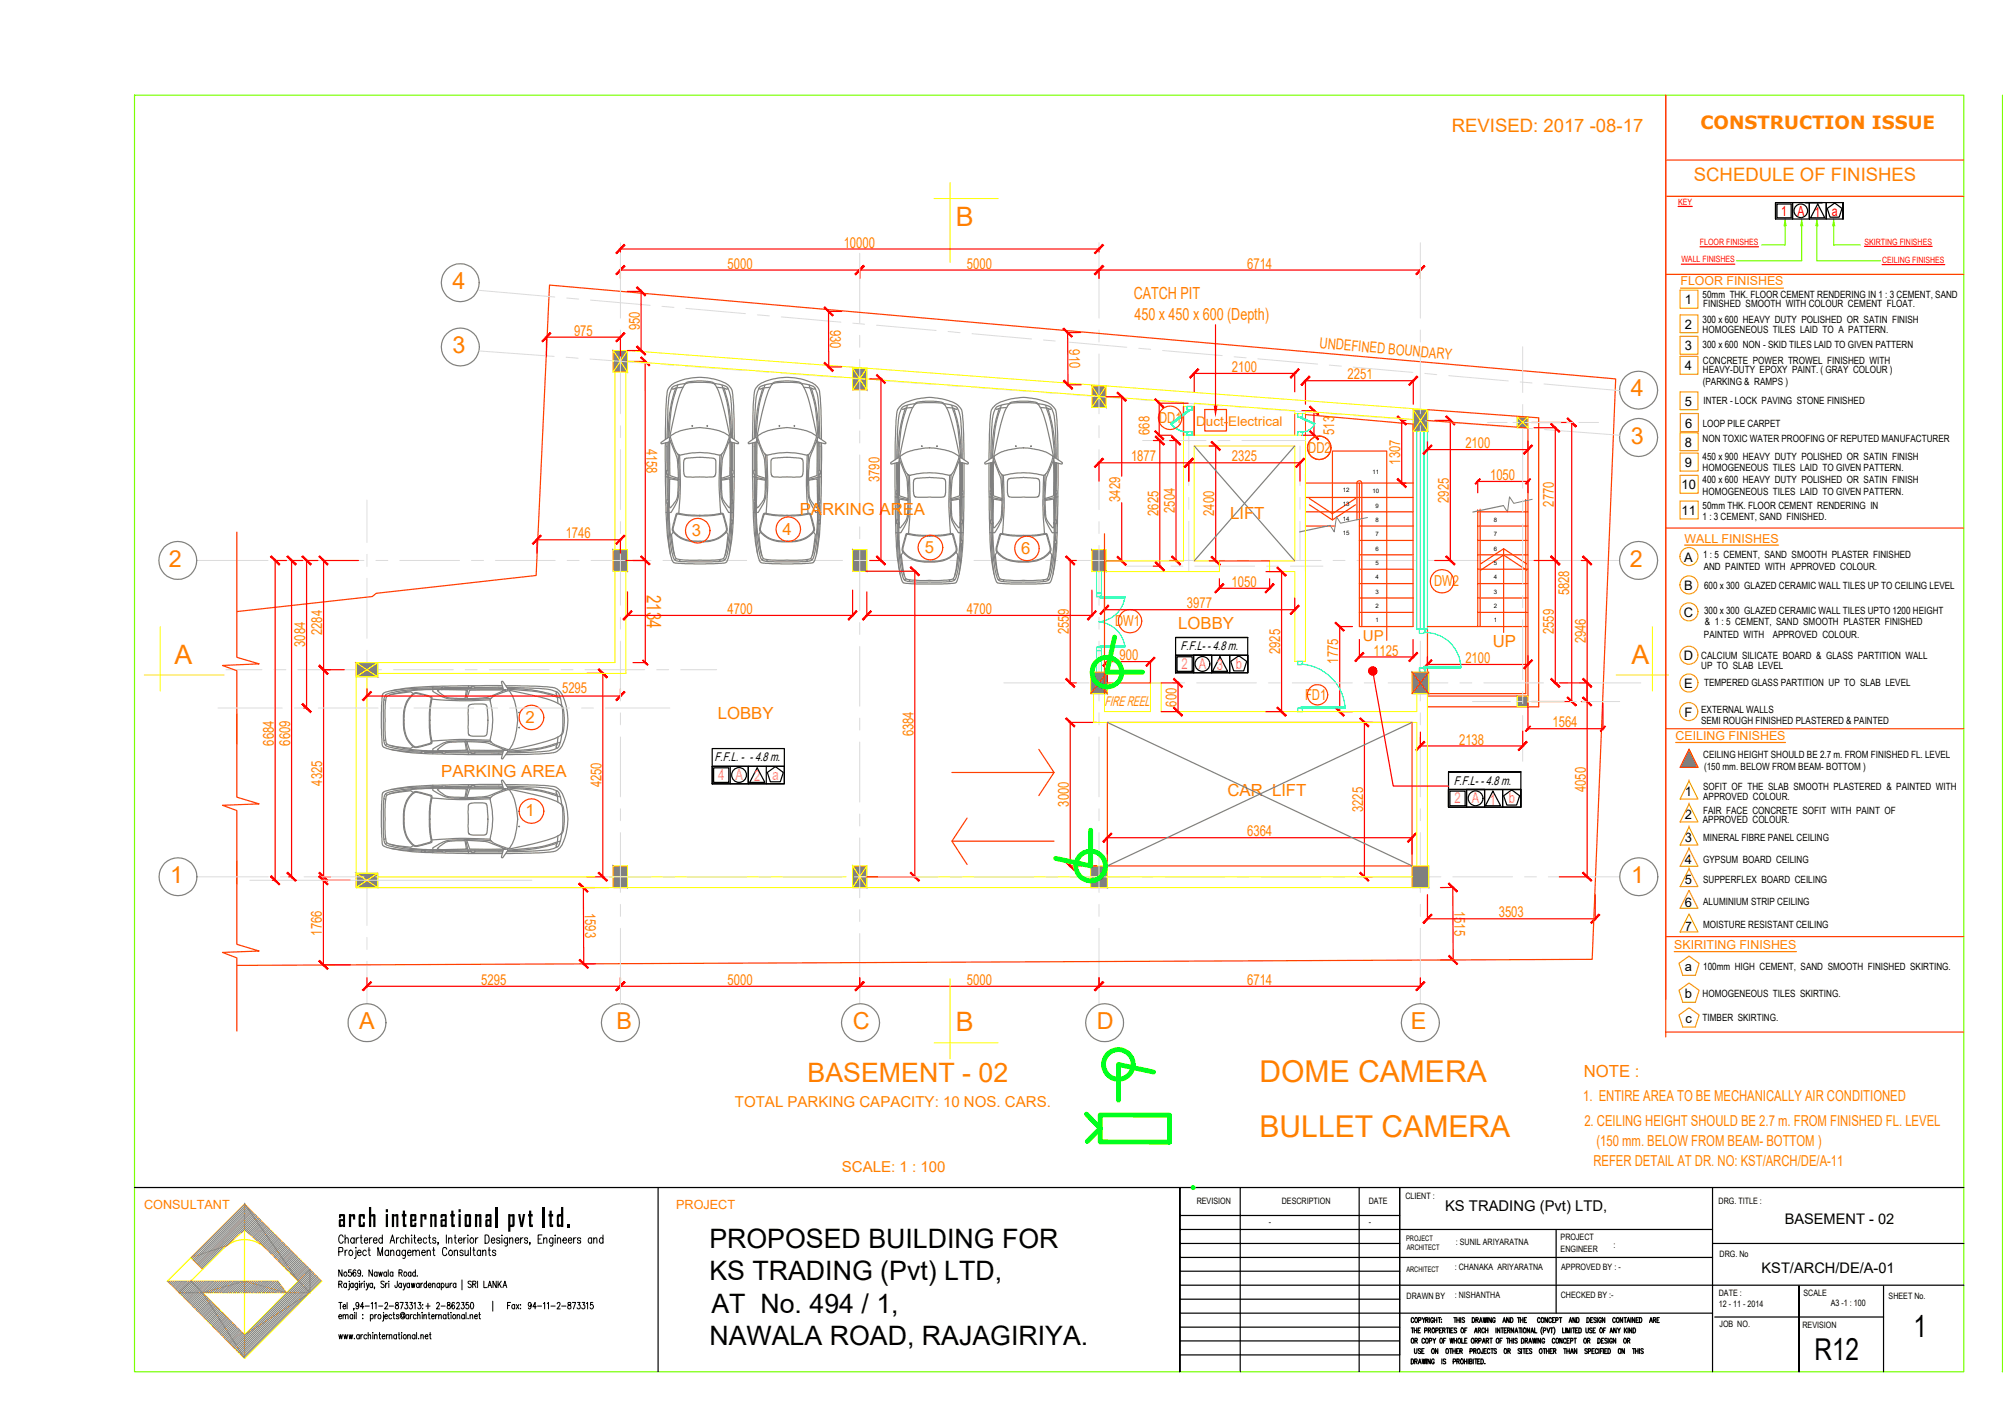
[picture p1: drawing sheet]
<svg xmlns="http://www.w3.org/2000/svg" width="420mm" height="297mm" viewBox="0 0 420 297" stroke-linecap="round" stroke-linejoin="round" font-family="sans-serif">
<defs><g id="words">
<g font-size="6.3" fill="#ff7f00">
<text x="263.1" y="225.9">DOME CAMERA</text>
<text x="263.1" y="237.5">BULLET CAMERA</text>
</g>
<g font-size="6.3">
<text x="399.8" y="279.3">1</text>
<text x="379.1" y="284.2">R12</text>
</g>
<g font-size="5.6" fill="#ff7f00">
<text x="199.7" y="47.2">B</text>
<text x="36.5" y="138.6">A</text>
<text x="340.9" y="138.6">A</text>
<text x="199.7" y="215.4">B</text>
<text x="168.7" y="226">BASEMENT - 02</text>
</g>
<g font-size="5.6">
<text x="148.2" y="260.7">PROPOSED BUILDING FOR</text>
<text x="148.2" y="267.4">KS TRADING (Pvt) LTD,</text>
<text x="148.6" y="274.2">AT No. 494 / 1,</text>
<text x="148.2" y="280.9">NAWALA ROAD, RAJAGIRIYA.</text>
</g>
<text font-size="5.5" x="70.6" y="256.3">arch international pvt ltd.</text>
<g font-size="4.9" fill="#ff7f00">
<text x="94.5" y="60.4">4</text>
<text x="94.6" y="73.8">3</text>
<text x="340.7" y="82.8">4</text>
<text x="340.7" y="92.7">3</text>
<text x="35.3" y="118.3">2</text>
<text x="340.5" y="118.3">2</text>
<text x="35.6" y="184.4">1</text>
<text x="340.8" y="184.4">1</text>
<text x="75.1" y="214.9">A</text>
<text x="128.8" y="214.9">B</text>
<text x="178.2" y="214.9">C</text>
<text x="229.2" y="214.9">D</text>
<text x="294.8" y="214.9">E</text>
</g>
<text font-size="4.2" fill="#ff7f00" x="135.1" y="124.3" transform="rotate(90 135.1 124.3)">2134</text>
<g font-size="3.9" fill="#ff7f00">
<text x="303.3" y="27.5">REVISED: 2017 -08-17</text>
<text x="353.9" y="37.8">SCHEDULE OF FINISHES</text>
</g>
<text font-size="3.8" fill="#ff7f00" x="355.3" y="26.9">CONSTRUCTION ISSUE</text>
<g font-size="3.5" fill="#ff7f00">
<text x="236.9" y="62.6">CATCH PIT</text>
<text x="237" y="66.8">450 x 450 x 600 (Depth)</text>
<text x="167.1" y="107.6">PARKING AREA</text>
<text x="144.6" y="112">3</text>
<text x="163.5" y="111.7">4</text>
<text x="257" y="108.4">LIFT</text>
<text x="193.2" y="115.5">5</text>
<text x="213.4" y="115.7">6</text>
<text x="246.2" y="131.3">LOBBY</text>
<text x="311.9" y="135.1">UP</text>
<text x="109.8" y="151">2</text>
<text x="150" y="150.3">LOBBY</text>
<text x="92.2" y="162.3">PARKING AREA</text>
<text x="256.5" y="166.3">CAR LIFT</text>
<text x="109.8" y="170.5">1</text>
<text x="330.9" y="224.9">NOTE :</text>
</g>
<g font-size="3.2" fill="#f0f">
<text x="246.8" y="139.8">2</text>
<text x="250.5" y="139.8">A</text>
<text x="254.2" y="140">3</text>
<text x="258.2" y="139.8">b</text>
<text x="150" y="163">4</text>
<text x="153.7" y="163">A</text>
<text x="157.6" y="163.2">2</text>
<text x="161.4" y="163">a</text>
<text x="303.9" y="167.8">2</text>
<text x="307.5" y="167.8">A</text>
<text x="315.2" y="167.8">b</text>
<text x="311.2" y="168.1">1</text>
</g>
<g font-size="3.1" fill="#ff7f00">
<text x="176.3" y="51.7">10000</text>
<text x="152" y="56.1">5000</text>
<text x="202" y="56.1">5000</text>
<text x="260.6" y="56.1">6714</text>
<text x="119.9" y="70.2">975</text>
<text x="133.6" y="69" transform="rotate(-90 133.6 69)">950</text>
<text x="173.4" y="68.9" transform="rotate(90 173.4 68.9)">930</text>
<text x="223.4" y="73" transform="rotate(89 223.4 73)">910</text>
<text x="257.4" y="77.7">2100</text>
<text x="275.6" y="72.7" transform="rotate(5 275.6 72.7)">UNDEFINED BOUNDARY</text>
<text x="281.6" y="79.2">2251</text>
<text x="242.2" y="88.3">DD1</text>
<text x="135.1" y="93.7" transform="rotate(90 135.1 93.7)">4158</text>
<text x="240.2" y="90.8" transform="rotate(-90 240.2 90.8)">668</text>
<text x="273.3" y="94.6">DD2</text>
<text x="278.8" y="90.8" transform="rotate(-90 278.8 90.8)">513</text>
<text x="306.2" y="93.6">2100</text>
<text x="183.8" y="100.7" transform="rotate(-90 183.8 100.7)">3790</text>
<text x="236.3" y="96.4">1877</text>
<text x="257.4" y="96.4">2325</text>
<text x="292.6" y="97.1" transform="rotate(-90 292.6 97.1)">1307</text>
<text x="311.3" y="100.3">1050</text>
<text x="234.1" y="104.8" transform="rotate(-90 234.1 104.8)">3429</text>
<text x="242" y="107.8" transform="rotate(-90 242 107.8)">2625</text>
<text x="245.4" y="107.1" transform="rotate(-90 245.4 107.1)">2504</text>
<text x="253.7" y="107.8" transform="rotate(-90 253.7 107.8)">2400</text>
<text x="302.7" y="105.1" transform="rotate(-90 302.7 105.1)">2925</text>
<text x="324.7" y="105.8" transform="rotate(-90 324.7 105.8)">2770</text>
<text x="118.2" y="112.5">1746</text>
<text x="257.3" y="122.6">1050</text>
<text x="299.6" y="122.4">DW2</text>
<text x="327.8" y="124.4" transform="rotate(-90 327.8 124.4)">5828</text>
<text x="152" y="128.3">4700</text>
<text x="202" y="128.3">4700</text>
<text x="233" y="130.7">DW1</text>
<text x="248" y="127.1">3977</text>
<text x="63.8" y="135.1" transform="rotate(-90 63.8 135.1)">3084</text>
<text x="67.3" y="132.7" transform="rotate(-90 67.3 132.7)">2284</text>
<text x="223.3" y="132.4" transform="rotate(-90 223.3 132.4)">2559</text>
<text x="233.9" y="138">900</text>
<text x="267.5" y="136.6" transform="rotate(-90 267.5 136.6)">2925</text>
<text x="284.7" y="133.8">UP</text>
<text x="286.9" y="136.9">1125</text>
<text x="324.7" y="132.4" transform="rotate(-90 324.7 132.4)">2559</text>
<text x="331.3" y="134.4" transform="rotate(-90 331.3 134.4)">2946</text>
<text x="279.6" y="138.6" transform="rotate(-90 279.6 138.6)">1775</text>
<text x="306.2" y="138.5">2100</text>
<text x="117.4" y="144.7">5295</text>
<text x="245.8" y="147.6" transform="rotate(-90 245.8 147.6)">600</text>
<text x="272.7" y="146.2">FD1</text>
<text x="57.2" y="155.7" transform="rotate(-90 57.2 155.7)">6684</text>
<text x="60.6" y="155.7" transform="rotate(-90 60.6 155.7)">6609</text>
<text x="190.8" y="153.8" transform="rotate(-90 190.8 153.8)">6384</text>
<text x="304.8" y="155.5">2138</text>
<text x="324.4" y="151.9">1564</text>
<text x="67.3" y="164.1" transform="rotate(-90 67.3 164.1)">4325</text>
<text x="125.6" y="164.5" transform="rotate(-90 125.6 164.5)">4250</text>
<text x="331.3" y="165.5" transform="rotate(-90 331.3 165.5)">4050</text>
<text x="223.3" y="168.5" transform="rotate(-90 223.3 168.5)">3000</text>
<text x="284.8" y="169.7" transform="rotate(-90 284.8 169.7)">3225</text>
<text x="260.6" y="174.7">6364</text>
<text x="122.2" y="190.7" transform="rotate(90 122.2 190.7)">1593</text>
<text x="303.9" y="190.2" transform="rotate(90 303.9 190.2)">1515</text>
<text x="313.1" y="191.6">3503</text>
<text x="67.3" y="195.4" transform="rotate(-90 67.3 195.4)">1766</text>
<text x="100.5" y="205.7">5295</text>
<text x="152" y="205.7">5000</text>
<text x="202" y="205.7">5000</text>
<text x="260.6" y="205.7">6714</text>
<text x="153.5" y="231.2">TOTAL PARKING CAPACITY: 10 NOS. CARS.</text>
<text x="330.8" y="229.9">1. ENTIRE AREA TO BE MECHANICALLY AIR CONDITIONED</text>
<text x="331" y="235.2">2. CEILING HEIGHT SHOULD BE 2.7 m. FROM FINISHED FL. LEVEL</text>
<text x="333.6" y="239.5">(150 mm. BELOW FROM BEAM- BOTTOM )</text>
<text x="175.9" y="244.8">SCALE: 1 : 100</text>
<text x="332.9" y="243.7">REFER DETAIL AT DR. NO: KST/ARCH/DE/A-11</text>
</g>
<g font-size="3.1">
<text x="301.9" y="253">KS TRADING (Pvt) LTD,</text>
<text x="372.9" y="255.7">BASEMENT - 02</text>
<text x="368" y="266">KST/ARCH/DE/A-01</text>
</g>
<g font-size="2.9" fill="#f00">
<text x="372.2" y="45">1</text>
<text x="375.5" y="45">A</text>
<text x="379.1" y="45.2">1</text>
<text x="382.7" y="45">a</text>
</g>
<text font-size="2.9" fill="#ff7f00" x="230.8" y="147.6">FIRE REEL</text>
<text font-size="2.8" fill="#ff7f00" x="249.9" y="89">Duct-Electrical</text>
<g font-size="2.7">
<text x="352" y="63.5">1</text>
<text x="352" y="68.7">2</text>
<text x="352" y="73.1">3</text>
<text x="352" y="77.4">4</text>
<text x="352" y="84.8">5</text>
<text x="352.1" y="89.3">6</text>
<text x="352" y="93.3">8</text>
<text x="352" y="97.6">9</text>
<text x="351.3" y="102.2">10</text>
<text x="351.3" y="107.6">11</text>
<text x="351.9" y="117.3">A</text>
<text x="351.9" y="123.3">B</text>
<text x="351.8" y="128.8">C</text>
<text x="351.8" y="137.9">D</text>
<text x="351.9" y="143.7">E</text>
<text x="351.9" y="149.7">F</text>
<text x="352" y="166.4">1</text>
<text x="352" y="171.1">2</text>
<text x="352" y="176">3</text>
<text x="352" y="180.4">4</text>
<text x="352" y="184.6">5</text>
<text x="352" y="189.5">6</text>
<text x="352" y="194.4">7</text>
<text x="352" y="202.9">a</text>
<text x="352" y="208.5">b</text>
<text x="352.1" y="213.7">c</text>
</g>
<g font-size="2.6" fill="#ff7f00">
<text x="351.1" y="59.6">FLOOR FINISHES</text>
<text x="352" y="113.4">WALL FINISHES</text>
<text x="350.1" y="154.5">CEILING FINISHES</text>
<text x="349.8" y="198.2">SKIRITING FINISHES</text>
<text x="30.1" y="252.5">CONSULTANT</text>
<text x="141.3" y="252.5">PROJECT</text>
</g>
<g font-size="2.6">
<text x="246.7" y="135.8">F.F.L- - 4.8 m.</text>
<text x="149.3" y="159">F.F.L. - - 4.8 m.</text>
<text x="303.7" y="163.9">F.F.L- - 4.8 m.</text>
</g>
<g font-size="2.1">
<text x="355.7" y="62.2">50mm THK. FLOOR CEMENT RENDERING IN 1 : 3 CEMENT, SAND</text>
<text x="355.9" y="64.1">FINISHED SMOOTH WITH COLOUR CEMENT FLOAT.</text>
<text x="355.7" y="67.5">300 x 600 HEAVY DUTY POLISHED OR SATIN FINISH</text>
<text x="355.7" y="69.6">HOMOGENEOUS TILES LAID TO A PATTERN.</text>
<text x="355.7" y="72.8">300 x 600 NON - SKID TILES LAID TO GIVEN PATTERN</text>
<text x="355.8" y="75.9">CONCRETE POWER TROWEL FINISHED WITH</text>
<text x="355.8" y="80.4">(PARKING &amp; RAMPS )</text>
<text x="355.8" y="78">HEAVY-DUTY EPOXY PAINT. ( GRAY COLOUR )</text>
<text x="355.8" y="89.2">LOOP PILE CARPET</text>
<text x="355.9" y="84.3">INTER - LOCK PAVING STONE FINISHED</text>
<text x="355.7" y="92.4">NON TOXIC WATER PROOFING OF REPUTED MANUFACTURER</text>
<text x="355.7" y="96">450 x 900 HEAVY DUTY POLISHED OR SATIN FINISH</text>
<text x="355.7" y="98.3">HOMOGENEOUS TILES LAID TO GIVEN PATTERN.</text>
<text x="355.7" y="101">400 x 600 HEAVY DUTY POLISHED OR SATIN FINISH</text>
<text x="355.7" y="103.3">HOMOGENEOUS TILES LAID TO GIVEN PATTERN.</text>
<text x="355.7" y="106.4">50mm THK. FLOOR CEMENT RENDERING IN</text>
<text x="355.7" y="108.7">1 : 3 CEMENT, SAND FINISHED.</text>
<text x="355.9" y="116.5">1 : 5 CEMENT, SAND SMOOTH PLASTER FINISHED</text>
<text x="356" y="119.1">AND PAINTED WITH APPROVED COLOUR.</text>
<text x="356" y="123.1">600 x 300 GLAZED CERAMIC WALL TILES UP TO CEILING LEVEL</text>
<text x="356" y="128.2">300 x 300 GLAZED CERAMIC WALL TILES UPTO 1200 HEIGHT</text>
<text x="356.2" y="130.6">&amp; 1 : 5 CEMENT, SAND SMOOTH PLASTER FINISHED</text>
<text x="355.4" y="137.6">CALCIUM SILICATE BOARD &amp; GLASS PARTITION WALL</text>
<text x="356" y="133.3">PAINTED WITH</text>
<text x="370.4" y="133.3">APPROVED COLOUR.</text>
<text x="355.4" y="139.7">UP TO SLAB LEVEL</text>
<text x="356" y="143.3">TEMPERED GLASS PARTITION UP TO SLAB LEVEL</text>
<text x="355.4" y="149">EXTERNAL WALLS</text>
<text x="355.4" y="151.2">SEMI ROUGH FINISHED PLASTERED &amp; PAINTED</text>
<text x="355.9" y="158.3">CEILING HEIGHT SHOULD BE 2.7 m. FROM FINISHED FL. LEVEL</text>
<text x="356" y="160.9">(150 mm. BELOW FROM BEAM- BOTTOM )</text>
<text x="355.9" y="165">SOFIT OF THE SLAB SMOOTH PLASTERED &amp; PAINTED WITH</text>
<text x="355.9" y="167.2">APPROVED COLOUR.</text>
<text x="355.8" y="172">APPROVED COLOUR.</text>
<text x="355.9" y="170">FAIR FACE CONCRETE SOFIT WITH PAINT OF</text>
<text x="355.9" y="175.8">MINERAL FIBRE PANEL CEILING</text>
<text x="355.9" y="180.2">GYPSUM BOARD CEILING</text>
<text x="355.9" y="184.4">SUPPERFLEX BOARD CEILING</text>
<text x="355.9" y="189">ALUMINIUM STRIP CEILING</text>
<text x="355.9" y="193.9">MOISTURE RESISTANT CEILING</text>
<text x="355.9" y="202.6">100mm HIGH CEMENT, SAND SMOOTH FINISHED SKIRTING.</text>
<text x="355.7" y="208.2">HOMOGENEOUS TILES SKIRTING.</text>
<text x="355.7" y="213.3">TIMBER SKIRTING.</text>
</g>
<g font-size="1.8" fill="#f00">
<text x="350.6" y="42.7">KEY</text>
<text x="355.2" y="51.2">FLOOR FINISHES</text>
<text x="389.6" y="51.1">SKIRTING FINISHES</text>
<text x="351.3" y="54.8">WALL FINISHES</text>
<text x="393.2" y="54.9">CEILING FINISHES</text>
</g>
<g font-size="1.8">
<text x="250" y="251.4">REVISION</text>
<text x="267.8" y="251.4">DESCRIPTION</text>
<text x="286" y="251.4">DATE</text>
<text x="293.6" y="250.4">CLIENT :</text>
<text x="359.1" y="251.6">DRG. TITLE :</text>
<text x="265.1" y="256">-</text>
<text x="286" y="256">-</text>
<text x="304.2" y="260.1">: SUNIL ARIYARATNA</text>
<text x="326.1" y="258.9">PROJECT</text>
<text x="326.1" y="261.5">ENGINEER</text>
<text x="337.1" y="260.6">:</text>
<text x="359.3" y="262.5">DRG. No</text>
<text x="304" y="265.3">: CHANAKA ARIYARATNA</text>
<text x="326.2" y="265.4">APPROVED BY : -</text>
<text x="293.9" y="271.3">DRAWN BY</text>
<text x="304" y="271.1">: NISHANTHA</text>
<text x="326.1" y="271.1">CHECKED BY :-</text>
<text x="359.1" y="270.6">DATE :</text>
<text x="359.1" y="273.1">12 - 11 - 2014</text>
<text x="376.8" y="270.6">SCALE</text>
<text x="382.5" y="272.7">A3 -1 : 100</text>
<text x="394.6" y="271.4">SHEET No.</text>
<text x="359.2" y="277.1">JOB NO.</text>
<text x="376.6" y="277.4">REVISION</text>
</g>
<g font-size="1.6">
<text x="293.8" y="259.2">PROJECT</text>
<text x="293.9" y="261.1">ARCHITECT</text>
<text x="293.8" y="265.8">ARCHITECT</text>
</g>
<g font-size="1.3">
<text x="286.8" y="99">11</text>
<text x="280.5" y="105.7">13</text>
<text x="280.5" y="102.7">12</text>
<text x="286.8" y="103">10</text>
<text x="287.4" y="106">9</text>
<text x="280.5" y="108.7">14</text>
<text x="280.5" y="111.7">15</text>
<text x="287.4" y="112">7</text>
<text x="287.4" y="109">8</text>
<text x="312.1" y="112">7</text>
<text x="312.1" y="109">8</text>
<text x="287.4" y="115">6</text>
<text x="287.4" y="118">5</text>
<text x="312.1" y="115">6</text>
<text x="312.1" y="118">5</text>
<text x="287.4" y="124">3</text>
<text x="287.4" y="121">4</text>
<text x="312.1" y="124">3</text>
<text x="312.1" y="121">4</text>
<text x="287.4" y="130">1</text>
<text x="287.4" y="127">2</text>
<text x="312.1" y="130">1</text>
<text x="312.1" y="127">2</text>
</g>
</g></defs>
<!-- layer: A-WALL-1 -->
<g fill="none" stroke="#ff3f00" stroke-width=".25">
<path d="M247.3 84.9v6M249.5 84.9v6M251.7 85.5h4.5v4.5h-4.5zM272.8 86.6l22.4 2v42.3h-11.2v-30M298.2 87.8l21 1.6v56h-21M298.4 85.6l23.1 1.7v60.3h-23.3M49.5 111.2v26.1l4.6 1.4-7.6 .3 3 1.1v15.3M230.8 111.5v33.4M254.8 117.2h10.5M272.8 100.9h22.4M272.8 103.9h22.4M272.8 106.9h22.4"/>
<path d="M272.8 109.9h6.1M273.6 105.4l4.8 3.2 4.8-3.2M273.6 104.1l4.8 3.2 4.8-3.2M278.4 108.6v-14.4h11.3v39.6M283.5 108.6v-7.7a.51 .51 0 0 1 .5-.5 .51 .51 0 0 1 .5 .5v30M284 109.9h11.2M284 112.9h11.2M284 115.9h11.2M284 118.9h11.2M308.7 106.9h10.5M308.7 109.9h10.5M308.7 112.9h10.5"/>
<path d="M308.7 115.9h10.5M308.7 118.9h10.5M308.7 106.5v24.4M309.2 106.4v24.5M309.3 117.8l4.9-3.2 4.8 3.2M309.3 119.1l4.9-3.2 4.8 3.2M314.2 114.6v17.5M318.8 104.3v40.6h-20.6M49.5 127.7l28.3-3.1 .8-.7 33.4-3.7 2.8-60.7 222.8 19.6-4.9 121.3-283.2 1.3M284 121.9h11.2M284 124.9h11.2M284 127.9h11.2"/>
<path d="M298.2 130.9h21M298.2 131.4v9M308.7 121.9h10.5M308.7 124.9h10.5M308.7 127.9h10.5M49.5 149.2v17.3l4.6 1.4-7.6 .3 3 1.1v15.3M217 156.5l3.2 4.9-3.2 4.8M227.9 140.4l3.5 4.5M231.4 150.9h63.6v30h-63.6zM231.4 140.4l-3.5 4.5M231.4 142.6h9M295 140.4l3.5 4.5"/>
<path d="M298.5 140.4l-3.5 4.5M352.9 156.5l1.9 3.8h-3.8zM49.5 179.9v17.4l4.6 1.4-7.6 .3 3 1.1v15.3M198.9 175.7h21.3M198.9 161.4h21.3M202.1 170.9l-3.2 4.8 3.2 4.9"/>
<circle cx="244.5" cy="87.3" r="2.45"/>
<circle cx="275.6" cy="93.5" r="2.45"/>
<circle cx="145.8" cy="110.9" r="2.57"/>
<circle cx="164.7" cy="110.5" r="2.57"/>
<circle cx="194.4" cy="114.4" r="2.57"/>
<circle cx="214.6" cy="114.6" r="2.57"/>
<circle cx="236.1" cy="129.8" r="2.46"/>
<circle cx="301.3" cy="121.4" r="2.46"/>
<circle cx="111.1" cy="149.9" r="2.57"/>
<circle cx="275.3" cy="145.1" r="2.14"/>
<circle cx="111.1" cy="169.4" r="2.57"/>
</g>
<!-- layer: A_HATCH -->
<g fill="#808080" stroke="#808080" stroke-width=".21">
<path d="M352.9 156.5l1.9 3.8h-3.8z"/>
<path d="M227.9 180.9l3.5 4.5v-4.5zM227.9 180.9l3.5 4.5h-3.5z"/>
<path d="M317 87.1l2.2 2.3v-2.3zM317 87.1l2.2 2.3h-2.2z"/>
<path d="M317 145.4l2.2 2.2v-2.2zM317 145.4l2.2 2.2h-2.2z"/>
<path d="M295 180.9l3.5 4.5v-4.5zM295 180.9l3.5 4.5h-3.5z"/>
<path d="M227.9 140.4l3.5 4.5v-4.5zM227.9 140.4l3.5 4.5h-3.5z"/>
<path d="M295 140.4l3.5 4.5v-4.5zM295 140.4l3.5 4.5h-3.5z"/>
</g>
<!-- layer: GRID -->
<g fill="none" stroke="#dcdcdc" stroke-width=".21">
<path d="M129.6 50.7v15.7M179.6 52.9v14.6M229.6 50.7v15.7M296.8 50.7v15.7M100.1 73.3l15.7 1.2M100.1 60.6l15.8 1.4M118.3 74.6l2.5 .2M118.4 62.3l2.5 .2M123.3 75l12.4 .9M123.4 62.7l12.4 1.1M129.6 68.9v2.5M129.6 73.9v12.5"/>
<path d="M138.2 76.1l2.5 .2M138.3 64l2.5 .2M143.2 76.5l12.5 .9M143.3 64.4l12.4 1.1M158.2 77.6l2.5 .2M158.2 65.8l2.5 .2M163.2 78l12.4 .9M163.2 66.2l12.5 1.1M178.1 79.1l2.5 .1M178.2 67.5l2.4 .2M179.6 70v2.5M179.6 75v12.5"/>
<path d="M183.1 79.4l12.4 .9M183.1 67.9l12.5 1.1M198.1 69.2l2.5 .3M203.1 69.7l12.4 1.1M218 71l2.5 .2M223 71.4l12.4 1.1M229.6 68.9v2.5M229.6 73.9v12.5M237.9 72.8l2.5 .2M242.9 73.2l12.5 1.1M257.9 74.5l2.5 .2M262.8 75l12.5 1.1"/>
<path d="M277.7 76.3l2.5 .2M282.7 76.7l12.5 1.1M296.8 68.9v2.5M296.8 73.9v12.5M297.7 78l2.5 .3M302.7 78.5l12.4 1.1M317.6 79.8l2.5 .2M318.1 72.4v9.6M129.6 88.9v2.5M129.6 93.9v12.6M179.6 90v2.5M179.6 95v12.5"/>
<path d="M198 80.5l2.5 .2M203 80.9l12.5 .9M218 82l2.5 .2M223 82.4l12.5 .9M229.6 88.9v2.5M229.6 93.9v12.6M238 83.5l2.4 .2M238.7 92h13.3M242.9 83.8l12.5 1M248.4 90.9v10.5M254.5 92h2.5M257.9 84.9l2.5 .2"/>
<path d="M259.5 92h13.3M262.8 85.3l12.5 .9M271.6 93.2v8.2M277.8 86.4l2.5 .2M282.8 86.8l12.5 .9M296.8 88.9v2.5M296.8 93.9v12.6M297.8 87.9l2.5 .2M302.8 88.3l12.4 .9M310.8 88.3h4.1M316.1 88.3h1.3M317.7 89.4l2.5 .2"/>
<path d="M318.1 84.5v2.5M318.1 89.5v12.5M318.6 88.3h7.5M322.6 80.2l15.8 1.4M322.7 89.7l15.7 1.2M327.4 88.3h1.2M329.9 88.3h4.1M41.1 117.1h14.9M58.5 117.1h2.5M63.5 117.1h12.5M76.7 104.5v8.8M76.7 115.8v2.5"/>
<path d="M78.5 117.1h2.5M83.5 117.1h12.5M98.5 117.1h2.5M103.5 117.1h12.5M118.5 117.1h2.5M123.5 117.1h12.5M129.6 109v2.4M129.6 113.9v12.5M138.5 117.1h2.5M143.5 117.1h12.5M158.5 117.1h2.5M163.5 117.1h12.5"/>
<path d="M178.5 117.1h2.5M179.6 110.1v2.5M179.6 115v12.5M183.5 117.1h12.5M198.5 117.1h2.5M203.5 117.1h12.5M218.5 117.1h2.5M223.5 117.1h12.5M229.6 109v2.4M229.6 113.9v12.5M235.4 118.3h6.7M238.5 117.1h2.5"/>
<path d="M243.5 117.1h12.5M244.6 118.3h2.5M248.4 103.9v2.5M248.4 108.9v10.5M249.6 118.3h12.5M258.5 117.1h2.5M263.5 117.1h12.5M264.6 118.3h2.5M269.6 118.3h6.8M271.6 103.9v2.5M271.6 108.9v8.3M278.5 117.1h2.5"/>
<path d="M283.5 117.1h12.5M296.8 109v2.4M296.8 113.9v12.5M298.5 117.1h2.5M303.5 117.1h12.5M318.1 104.5v2.5M318.1 109.5v12.4M318.5 117.1h2.5M323.5 117.1h14.9M47.2 139.9h7.5M57.2 139.9h2.5M62.2 139.9h12.5"/>
<path d="M76.7 120.8v12.5M76.7 135.8v2.5M77.2 139.9h2.5M82.2 139.9h12.5M97.2 139.9h2.5M102.2 139.9h12.5M117.2 139.9h2.5M122.2 139.9h12.5M129.6 128.9v2.5M129.6 133.9v12.5M137.2 139.9h2.5M142.2 139.9h7.5"/>
<path d="M179.6 130v2.5M179.6 135v12.5M229.6 128.9v2.5M229.6 133.9v12.5M296.8 128.9v2.5M296.8 133.9v12.5M318.1 124.4v2.5M318.1 129.5v12.5M45.6 147.9h13.4M61.5 147.9h2.5M66.5 147.9h12.5M76.7 140.8v12.5"/>
<path d="M76.7 155.8v2.5M81.5 147.9h2.5M86.5 147.9h12.5M101.5 147.9h2.5M106.5 147.9h12.5M121.5 147.9h2.5M126.5 147.9h13.5M129.6 148.9v2.5M129.6 154v12.4M179.6 150v2.5M179.6 155v12.5M209.7 142.6h12.8"/>
<path d="M225 142.6h2.5M229.6 148.9v2.5M229.6 154v12.4M230 142.6h12.5M245 142.6h2.5M250 142.6h12.5M265 142.6h2.5M270 142.6h12.5M285 142.6h2.5M290 142.6h12.5M296.8 148.9v2.5M296.8 154v12.4"/>
<path d="M305 142.6h2.5M307.6 146.5h8M310 142.6h12.5M316.8 146.5h1.3M318.1 144.5v2.5M318.1 149.5v9.5M319.3 146.5h7.5M325 142.6h2.5M328 146.5h1.3M330 142.6h12.8M330.5 146.5h7.9M76.7 160.8v12.5"/>
<path d="M76.7 175.8v2.5M129.6 168.9v2.5M129.6 173.9v12.5M179.6 170v2.5M179.6 175v12.5M229.6 168.9v2.5M229.6 173.9v12.5M296.8 168.9v2.5M296.8 173.9v12.5M41.1 183.2h14.9M52.2 183.9h58.9M58.5 183.2h2.5"/>
<path d="M63.5 183.2h12.5M76.7 180.8v12.5M76.7 195.8v2.5M78.5 183.2h2.5M83.5 183.2h12.5M98.5 183.2h2.5M103.5 183.2h12.5M118.5 183.2h2.5M123.5 183.2h12.5M129.6 188.9v2.5M129.6 193.9v15.8M138.5 183.2h2.5"/>
<path d="M143.5 183.2h12.5M158.5 183.2h2.5M163.5 183.2h12.5M178.5 183.2h2.5M179.6 190v2.5M179.6 195v14.7M183.5 183.2h12.5M198.5 183.2h2.5M203.5 183.2h12.5M218.5 183.2h2.5M223.5 183.2h12.5M229.6 188.9v2.5"/>
<path d="M229.6 193.9v15.8M238.5 183.2h2.5M243.5 183.2h12.5M258.5 183.2h2.5M263.5 183.2h12.5M278.5 183.2h2.5M283.5 183.2h12.5M296.8 188.9v2.5M296.8 193.9v15.8M298.5 183.2h2.5M303.5 183.2h12.5M318.5 183.2h2.5"/>
<path d="M323.5 183.2h14.9M76.7 200.8v8.9"/>
</g>
<!-- layer: A-WALL-3 -->
<path d="M28.1 19.9h382.2v266.6h-382.2zM418.4 19.9v266.6M418.4 286.5h.1" fill="none" stroke="#7fff00" stroke-width=".25"/>
<!-- layer: LY-NEW -->
<path d="M28.1 248.1h382.2M137.5 248.2v38.3M246.5 248.1v38.4v-38.4M292.4 256.8h65.4M292.4 248.1v38.4M325.1 256.8v17.5M357.8 248.1v38.4M292.4 262.7h65.4M357.8 268.5h52.5M358.3 275.1h35.2M393.5 268.7v17.8" fill="none" stroke="#000" stroke-width=".25"/>
<g fill="none" stroke="#ff0" stroke-width=".25">
<path d="M51.1 251.5l13.7 13.7v4.8l2.4-2.4-2.4-2.4-2.5 2.4 2.5 2.4M51.1 251.5v16.1h6.9l1.9 2.4h4.9M51.1 251.5l11.2 16.1-6.8-6.8-4.4-3.9-3.7 3.3a6.1 6.1 0 0 1 7.5 0M51.1 251.5l-16.1 16.1M35 267.6l2.4 2.4h13.7v-2.4h-11.2M35 267.6h4.9M39.9 267.6l-2.5 2.4 13.7 13.7M39.9 267.6l11.2 11.2M42.3 265.2l-2.4 2.4M47.4 260.2l-5.1 5-2.4-2.5 7.4-2.5M51.1 278.8v4.9M59.9 270h-8.8v8.8"/>
<path d="M59.9 270l-8.8-2.4-8.8 2.4 8.8 13.7M59.9 270l-8.8 8.8M62.3 267.6l-2.4 2.4M64.8 270l-13.7 13.7M64.8 270l-13.7 8.8"/>
</g>
<g fill="none" stroke="#808080" stroke-width=".21">
<path d="M51.1 251.5h.1M51.1 251.5l-11.2 11.2M51.4 251.7l-11.3 11.3M51.6 251.9l-11.3 11.3M51.8 252.1l-11.2 11.2M52 252.3l-11.3 11.3M52.2 252.5l-11.3 11.3M52.4 252.7l-11.3 11.3M52.6 252.9l-11.2 11.2M52.8 253.1l-11.3 11.3M53 253.4l-11.3 11.2M53.2 253.6l-11.2 11.2"/>
<path d="M53.4 253.7l-11.2 11.3M53.6 253.9l-6.5 6.5M53.8 254.2l-3.4 3.3M54 254.4l-2.7 2.7M54.2 254.5l-2.7 2.7M54.4 254.7l-2.7 2.8M54.6 255l-2.7 2.6M54.8 255.2l-2.7 2.6M55 255.3l-2.7 2.7M55.2 255.6l-2.6 2.6M55.4 255.8l-2.6 2.6M55.6 256l-2.6 2.6"/>
<path d="M55.8 256.1l-2.6 2.7M56 256.4l-2.6 2.5M56.2 256.6l-2.6 2.6M56.4 256.8l-2.6 2.5M56.6 257l-2.5 2.5M56.8 257.2l-2.5 2.5M57 257.4l-2.5 2.5M57.2 257.6l-2.5 2.5M57.4 257.8l-2.5 2.5M57.6 258l-2.5 2.5M57.8 258.2l-2.5 2.4M58 258.4l-2.5 2.4"/>
<path d="M58.2 258.6l-2.4 2.5M58.4 258.8l-2.4 2.4M58.6 259l-2.4 2.4M58.8 259.2l-2.5 2.4M59 259.4l-2.4 2.5M59.2 259.6l-2.4 2.4M59.4 259.8l-2.4 2.4M59.6 260l-2.4 2.5M35.1 267.6l-.1 .1M35.5 267.6l-.3 .3M35.9 267.6l-.5 .4M36.3 267.6l-.7 .7"/>
<path d="M36.7 267.6l-.9 .9M37.1 267.6l-1.1 1.1M37.5 267.6l-1.3 1.2M37.9 267.6l-1.5 1.5M38.3 267.6l-1.6 1.7M38.7 267.6l-1.9 1.9M39.1 267.6l-2.1 2.1M39.5 267.6l-2.2 2.3M39.9 267.6h.1M39.9 267.6l-2.4 2.5M40.3 267.6l-2.7 2.7M40.7 267.6l-2.9 2.9"/>
<path d="M41.1 267.6l-3 3.1M41.5 267.6l-3.2 3.3M42 267.6l-3.6 3.5M42.3 270l-2.4 2.5M42.3 270h.1M42.3 267.6l-3.6 3.7M42.5 270.2l-2.4 2.5M42.7 270.5l-2.4 2.4M42.8 267.6l-3.9 3.9M42.9 270.7l-2.4 2.4M43.1 267.6l-4 4.1M43.1 270.8l-2.4 2.5"/>
<path d="M43.3 271l-2.4 2.5M43.5 271.3l-2.4 2.4M43.6 267.6l-4.4 4.3M43.7 271.5l-2.4 2.4M43.9 267.6l-4.4 4.5M43.9 271.6l-2.4 2.5M44.2 271.9l-2.5 2.4M44.3 272.1l-2.4 2.4M44.4 267.6l-4.7 4.7M44.5 272.3l-2.4 2.4M44.7 267.6l-2.4 2.4M44.7 272.4l-2.4 2.5"/>
<path d="M45 272.7l-2.5 2.4M45.1 272.9l-2.4 2.4M45.2 267.6l-2.5 2.4M45.3 273.1l-2.4 2.4M45.6 267.6l-2.5 2.4M45.6 273.2l-2.5 2.5M45.8 273.5l-2.5 2.4M45.9 273.7l-2.4 2.4M46 267.6l-2.5 2.4M46.1 273.9l-2.4 2.4M46.4 274.1l-2.5 2.4M46.4 267.6l-2.5 2.4"/>
<path d="M46.6 274.3l-2.5 2.4M46.7 274.5l-2.4 2.4M46.8 267.6l-2.5 2.4M46.9 274.7l-2.4 2.4M47.2 274.9l-2.5 2.5M47.2 267.6l-2.5 2.4M47.4 275.1l-2.5 2.4M47.6 267.6l-2.5 2.4M47.6 275.3l-2.5 2.4M47.8 275.5l-2.5 2.4M48 275.7l-2.5 2.5M48 267.6l-2.4 2.4"/>
<path d="M48.2 275.9l-2.5 2.4M48.4 267.6l-2.5 2.4M48.4 276.1l-2.5 2.4M48.6 276.3l-2.5 2.5M48.8 276.5l-2.5 2.5M48.8 267.6l-2.4 2.4M49 276.7l-2.5 2.4M49.2 267.6l-2.5 2.4M49.2 276.9l-2.5 2.4M49.4 277.1l-2.5 2.5M49.6 277.3l-2.5 2.5M49.6 267.6l-2.4 2.4"/>
<path d="M49.8 277.5l-2.5 2.4M50 267.6l-2.5 2.4M50 277.7l-2.5 2.4M50.2 277.9l-2.5 2.5M50.4 278.1l-2.5 2.5M50.4 267.6l-2.4 2.4M50.6 278.3l-2.5 2.4M50.8 267.6l-2.5 2.4M50.8 278.5l-2.5 2.5M51 278.7l-2.4 2.5M51.2 267.6l-2.4 2.4M51.6 267.6l-2.5 2.4"/>
<path d="M52 267.6l-2.4 2.4M52.4 267.6l-2.4 2.4M52.8 267.6l-2.4 2.4M53.2 267.6l-2.4 2.4M53.6 267.6l-2.4 2.4M54.1 267.6l-2.5 2.4M54.4 267.6l-2.4 2.4M54.9 267.6l-2.5 2.4M55.2 267.6l-2.4 2.4M55.7 267.6l-2.5 2.4M56 267.6l-2.4 2.4M56.5 267.6l-2.5 2.4"/>
<path d="M56.9 267.6l-2.5 2.4M57.3 267.6l-2.5 2.4M57.7 267.6l-2.5 2.4M58.1 267.6l-2.5 2.4M58.3 267.8l-2.3 2.2M58.4 268.1l-2 1.9M58.6 268.3l-1.8 1.7M58.8 268.5l-1.6 1.5M58.9 268.8l-1.3 1.2M59.1 269l-1.1 1M59.3 269.2l-.8 .8M59.4 269.5l-.6 .5"/>
<path d="M59.6 269.7l-.3 .3M59.8 269.9l-.2 .1M59.8 260.2l-2.4 2.5M60 260.4l-2.4 2.4M60.2 260.6l-2.4 2.4M60.5 260.8l-2.5 2.5M60.6 261l-2.4 2.5M60.8 261.2l-2.4 2.4M61 261.4l-2.4 2.4M61.3 261.6l-2.5 2.5M61.4 261.8l-2.4 2.5M61.6 262l-2.4 2.5"/>
<path d="M61.8 262.2l-2.4 2.5M62.1 262.4l-2.5 2.5M62.2 262.6l-2.4 2.5M62.4 262.8l-2.4 2.5M62.7 263l-2.5 2.5M62.9 263.2l-2.5 2.5M63 263.4l-2.4 2.5M63.2 263.6l-2.4 2.5M63.5 263.8l-2.5 2.5M63.7 264l-2.5 2.5M63.9 264.2l-2.5 2.5M64.1 264.4l-2.5 2.5"/>
<path d="M64.3 264.6l-2.5 2.5M64.5 264.8l-2.5 2.5M64.7 265l-2.5 2.5M64.9 265.2l-16.2 16.2M65.1 265.5l-16.2 16.1M65.3 265.6l-16.2 16.2M65.5 265.8l-16.1 16.2M65.7 266.1l-16.2 16.1M65.9 266.3l-16.2 16.1M66.1 266.4l-16.1 16.2M66.3 266.6l-16.1 16.2M66.5 266.9l-16.2 16.1"/>
<path d="M66.7 267.1l-16.2 16.1M66.9 267.2l-16.1 16.2M67.1 267.4l-16.1 16.2"/>
</g>
<!-- layer: 0 -->
<g fill="none" stroke="#000" stroke-width=".25">
<path d="M246.5 259.7h45.9M246.5 256.8h45.9M246.5 253.9h45.9M259.1 248.1v38.4M284 248.1v38.4M357.8 259.7h52.5M246.5 265.5h45.9M246.5 262.7h45.9M246.5 277.2h45.9M246.5 271.4h45.9M246.5 274.3h111.3M246.5 268.5h111.3"/>
<path d="M294.9 277.4h.4M295 279.6h.1a.54 .54 0 0 1 .3 .5 .54 .54 0 0 1-.3 .5 .74 .74 0 0 1-.1-1zM295.1 277.4v1M295.4 275.5l-.2-.3a.54 .54 0 0 0-.4 .5 .54 .54 0 0 0 .4 .6l.2-.3M295.5 277.4v1M295.5 277.9h.5M295.7 275.3l.1-.1a.54 .54 0 0 1 .4 .5 .54 .54 0 0 1-.4 .6 .64 .64 0 0 1-.1-1zM296 277.4v1M296.3 277.9h.3M296.4 275.8l.4-.1v-.4l-.4-.1v1.1M296.8 277.4h-.5v1h.5M297.1 275.2l.3 .5 .3-.5"/>
<path d="M297.4 275.7v.6M297.6 279.8l-.2-.2a.54 .54 0 0 0-.3 .5 .54 .54 0 0 0 .3 .5l.2-.3M297.6 277.9h.5v-.5h-.5v1M297.9 275.7h.4v-.4l-.4-.1v1.1M298 279.6h.1a.54 .54 0 0 1 .3 .5 .54 .54 0 0 1-.3 .5 .74 .74 0 0 1-.1-1zM298.1 275.7l.3 .6M298.4 277.9l.5-.1-.1-.4h-.4v1M298.6 275.2v1.1M298.7 277.9l.2 .5M299.3 277.4h.1a.49 .49 0 0 1 .4 .5 .49 .49 0 0 1-.5 .5l-.1-.4zM299.4 279.6l.3 .5 .3-.5M299.5 275.5l-.2-.3a.49 .49 0 0 0-.4 .5 .49 .49 0 0 0 .4 .5l.2-.3h-.2"/>
<path d="M299.7 275.2v1.1M299.7 275.7h.5M300 277.9h.4v-.5h-.4v1M300.2 275.2v1.1M300.5 275.2h.5M300.7 277.9h.3M300.7 275.2v1.1M300.9 279.6h.1a.54 .54 0 0 1 .4 .5 .54 .54 0 0 1-.4 .5 .74 .74 0 0 1-.1-1zM301.2 276.2h.1M301.2 275.6h.1M301.2 277.4h-.5v1h.5M301.4 277.9h.4l.1-.4-.5-.1v1"/>
<path d="M301.7 277.9l.2 .5M302.1 279.6h-.5v1M302.2 277.4h.5M302.4 277.4v1M302.9 277.4v1M302.9 279.6l.2 1 .2-1 .2 1 .2-1M303.1 277.9h.3M303.6 277.4h-.5v1h.5M303.7 275.2h.5M303.8 279.6v1M304 275.2v1.1M304.3 277.6l-.1-.2a.24 .24 0 0 0-.3 .1 .24 .24 0 0 0 .1 .3l.3 .2v.3l-.2 .1-.3-.1"/>
<path d="M304.3 279.6v1M304.4 275.2v1.1M304.4 275.7h.5M304.8 279.6a.54 .54 0 0 1 .4 .5 .54 .54 0 0 1-.4 .5 .64 .64 0 0 1 0-1zM304.9 275.2v1.1M305.2 275.2v1.1M305.4 277.4a.49 .49 0 0 1 .4 .5 .49 .49 0 0 1-.4 .5l-.2-.4zM305.4 279.6v1h.5M306 275.4l-.2-.2-.2 .1-.1 .2 .4 .4 .1 .2-.2 .2-.3-.2M306 277.9h.3M306.5 277.4h-.5v1M306.5 279.6h-.5v1h.5"/>
<path d="M307.6 279.6a.52 .52 0 0 1 .4 .5 .52 .52 0 0 1-.4 .5 .69 .69 0 0 1 0-1zM307.6 275.2a.51 .51 0 0 1 .5 .5 .51 .51 0 0 1-.5 .6zM308.1 278.4l.3-1 .2 1M308.1 278.1h.4M308.4 275.7h.4v-.4l-.4-.1v1.1M308.6 275.7l.3 .6M308.9 277.9l.4-.1v-.4h-.4v1M309.1 276.3l.3-1.1 .3 1.1M309.1 277.9l.3 .5M309.2 275.9h.4M309.9 275.2l.2 1.1 .2-1.1 .1 1.1 .2-1.1M310.1 277.7l-.1-.3a.49 .49 0 0 0-.4 .5 .49 .49 0 0 0 .4 .5l.1-.2"/>
<path d="M310.3 277.9h.6M310.3 277.4v1M310.8 275.2v1.1M310.9 277.4v1M311.3 279.6h.5M311.5 279.6v1M311.6 275.2v1.1l-.5-1.1v1.1M312.4 275.5l-.2-.3a.54 .54 0 0 0-.3 .5 .54 .54 0 0 0 .3 .6l.2-.3-.2-.1M312.5 277.4v1M312.8 279.6a.54 .54 0 0 1 .4 .5 .54 .54 0 0 1-.4 .5 .64 .64 0 0 1 0-1zM313.4 277.4v1l-.6-1v1M313.6 277.4h.5"/>
<path d="M313.9 279.6h-.5v1M313.9 277.4v1M314 276.3l.3-1.1 .3 1.1M314.1 275.9h.4M314.3 277.9h.3M314.7 277.4h-.4v1h.4M314.7 279.6h.6M315 277.9l.4-.1v-.4h-.4v1M315 279.6v1M315.2 277.9l.3 .5M315.3 275.2v1.1l-.5-1.1v1.1M315.4 279.6v1"/>
<path d="M315.6 275.2a.51 .51 0 0 1 .5 .5 .51 .51 0 0 1-.5 .6zM315.9 279.6v1M316.2 279.6v1M316.2 277.4v1l-.5-1v1M316.5 278.4l.3-1 .3 1M316.6 278.1h.4M317 279.7l-.2-.1h-.2l-.1 .2 .4 .4 .1 .2-.2 .2-.3-.2M317 275.2h.5M317.3 275.2v1.1M317.3 277.4h.5M317.6 277.4v1M317.7 275.7h.5"/>
<path d="M317.7 275.2v1.1M317.9 279.6a.51 .51 0 0 1 .5 .5 .51 .51 0 0 1-.5 .5zM318 277.4v1M318.2 275.2v1.1M318.4 277.4h.1a.49 .49 0 0 1 .4 .5 .49 .49 0 0 1-.5 .5l-.1-.4zM318.5 275.7h.3M318.9 275.2h-.4v1.1h.4M319.6 277.4v1l-.5-1v1M319.9 278.4l.2-1 .3 1M320 278.1h.3M320.2 279.6l.2 1 .2-1 .2 1 .1-1M320.6 277.4v1h.5"/>
<path d="M321.1 279.6v1M321.8 275.5a.29 .29 0 0 0-.4-.3 .29 .29 0 0 0-.2 .4v.3a.29 .29 0 0 0 .2 .4 .29 .29 0 0 0 .4-.3M321.9 279.6v1l-.5-1v1M322.1 275.3l.1-.1a.49 .49 0 0 1 .4 .6 .49 .49 0 0 1-.5 .4l-.1-.3zM322.2 277.2a1.26 1.26 0 0 0 0 1.6M322.5 277.9h.4v-.5h-.4v1M322.7 279.8l-.2-.2a.49 .49 0 0 0-.4 .5 .49 .49 0 0 0 .5 .4l.1-.3h-.2M323.2 277.4l.3 1 .3-1M323.3 275.2v1.1l-.5-1.1v1.1M323.9 277.4h.5M324.1 275.5l-.2-.3a.54 .54 0 0 0-.3 .5 .54 .54 0 0 0 .3 .6l.2-.3M324.2 277.4v1"/>
<path d="M324.4 275.7h.2M324.6 277.2a1.26 1.26 0 0 1 0 1.6M324.8 275.2h-.4v1.1h.4M324.9 279.8a.29 .29 0 0 0-.4-.2 .29 .29 0 0 0-.2 .3v.3a.29 .29 0 0 0 .2 .4 .29 .29 0 0 0 .4-.3M325 275.8l.5-.1v-.4l-.5-.1v1.1M325.2 279.6h.1a.54 .54 0 0 1 .3 .5 .54 .54 0 0 1-.3 .5 .74 .74 0 0 1-.1-1zM325.8 275.2h.5M326.1 275.2v1.1M326.3 279.6v1l-.4-1v1M326.5 277.4v1h.4M327.1 277.4v1M327.2 279.8l-.2-.2a.49 .49 0 0 0-.4 .5 .49 .49 0 0 0 .5 .4l.1-.2"/>
<path d="M327.4 278.4v-1l.3 1 .3-1v1M327.8 276.3l.3-1.1 .3 1.1M327.9 279.6h-.5v1h.5M327.9 275.9h.4M328.3 277.4v1M328.5 277.4h.6M328.8 277.4v1M328.9 279.6h.5M329.1 275.2v1.1l-.5-1.1v1.1M329.1 279.6v1M329.2 277.9h.3M329.4 275.2a.51 .51 0 0 1 .5 .5 .51 .51 0 0 1-.5 .6z"/>
<path d="M329.6 277.4h-.4v1h.4M329.9 277.4a.51 .51 0 0 1 .5 .5 .51 .51 0 0 1-.5 .5zM331 279.6h.1a.54 .54 0 0 1 .4 .5 .54 .54 0 0 1-.4 .5 .64 .64 0 0 1-.1-1zM331.3 277.4v.7l.3 .3 .2-.1 .1-.9M331.6 275.2a.51 .51 0 0 1 .5 .5 .51 .51 0 0 1-.5 .6zM332.3 275.7h.3M332.6 277.6a.25 .25 0 0 0-.3-.2 .25 .25 0 0 0-.1 .4l.4 .2v.3l-.2 .1-.3-.1M332.8 275.2h-.5v1.1h.5M332.9 277.9h.2M333.3 277.4h-.4v1h.4M333.5 275.4l-.2-.2-.2 .1-.1 .2 .5 .4v.2l-.2 .2-.3-.2M333.7 275.2v1.1"/>
<path d="M333.8 279.6a.51 .51 0 0 1 .6 .5 .51 .51 0 0 1-.6 .5zM334.4 277.4a.49 .49 0 0 1 .4 .5 .49 .49 0 0 1-.4 .5l-.2-.4zM334.6 275.5a.29 .29 0 0 0-.4-.3 .29 .29 0 0 0-.2 .4v.3a.29 .29 0 0 0 .3 .4 .29 .29 0 0 0 .3-.4h-.2M335 277.9h.3M335.1 279.6h-.5v1h.5M335.3 275.2v1.1l-.5-1.1v1.1M335.5 277.4h-.5v1M335.8 279.7l-.2-.1h-.2l-.1 .2 .4 .4 .1 .2-.2 .2-.3-.2M336 279.6v1M336.4 278.4l.2-1 .3 1M336.5 278.1h.3M336.8 279.8a.29 .29 0 0 0-.3-.2 .29 .29 0 0 0-.2 .3v.3a.29 .29 0 0 0 .3 .4 .29 .29 0 0 0 .2-.4h-.2"/>
<path d="M337.5 275.5l-.2-.3a.49 .49 0 0 0-.4 .6 .49 .49 0 0 0 .5 .4l.1-.2M337.6 279.6v1l-.5-1v1M337.7 277.4v1l-.6-1v1M337.9 275.3v-.1a.49 .49 0 0 1 .4 .5 .49 .49 0 0 1-.4 .5l-.2-.3zM337.9 277.4l.3 .5 .3-.5M338.2 277.9v.5M339 275.2v1.1l-.5-1.1v1.1M339.3 275.2h.5M339.4 279.6a.49 .49 0 0 1 .4 .5 .49 .49 0 0 1-.4 .4l-.2-.3zM339.4 277.4v1M339.6 277.8l.3 .6M339.6 275.2v1.1"/>
<path d="M339.9 277.4l-.5 .7M339.9 276.3l.3-1.1 .3 1.1M340.1 275.9h.3M340.1 277.4v1M340.7 275.2v1.1M340.9 277.4v1l-.5-1v1M341.2 277.4a.51 .51 0 0 1 .5 .5 .51 .51 0 0 1-.5 .5zM341.5 275.2v1.1l-.5-1.1v1.1M341.8 275.7h.3M342.3 275.2h-.5v1.1h.5M342.5 275.2a.51 .51 0 0 1 .5 .5 .51 .51 0 0 1-.5 .6zM344.6 276.3l.3-1.1 .3 1.1"/>
<path d="M344.8 275.9h.3M345.4 275.7l.5-.1v-.3l-.5-.1v1.1M345.7 275.7l.2 .6M346.2 275.7h.3M346.7 275.2h-.5v1.1h.5M375.9 268.7v17.8v-17.8M246.5 280.1h45.9M246.5 283h45.9M294.9 283.9a.51 .51 0 0 1 .4 .5 .51 .51 0 0 1-.4 .5zM295.5 281.7v.7l.2 .3 .3-.1v-.9M295.6 284.4l.4-.1v-.4h-.4v1M295.6 280.1l.5-.1v-.4h-.5v1"/>
<path d="M295.8 284.4l.3 .5M295.9 280.1l.2 .5M296.3 284.9l.3-1 .3 1M296.5 284.6h.3M296.8 281.9v-.1a.26 .26 0 0 0-.4 0 .26 .26 0 0 0 .1 .4l.3 .1v.3l-.2 .1-.3-.1M297.1 282.2h.2M297.1 283.9l.2 1 .2-1 .2 1 .2-1M297.5 281.7h-.4v1h.4M298 283.9v1M298.6 280.1h.5v-.5h-.5v1M298.8 283.9v1l-.5-1v1M299.3 281.8v-.1a.54 .54 0 0 1 .4 .5 .54 .54 0 0 1-.4 .5 .64 .64 0 0 1 0-.9z"/>
<path d="M299.6 284.1l-.1-.2a.49 .49 0 0 0-.4 .5 .49 .49 0 0 0 .5 .4v-.3h-.1M299.7 280.1v.5M300.4 281.7v1l-.5-1v1M301.2 283.9v1M301.6 280.1h.3M302 284v-.1a.26 .26 0 0 0-.4 .1 .26 .26 0 0 0 .1 .3l.3 .2v.3l-.2 .1-.3-.1M302.2 281.8l.1-.1a.54 .54 0 0 1 .4 .5 .54 .54 0 0 1-.4 .5 .74 .74 0 0 1-.1-.9zM302.9 281.7h.5M303.1 281.7v1M303.5 282.2h.5M303.5 281.7v1M303.6 284.4h.5v-.5h-.5v1"/>
<path d="M303.8 280.1h.5M304 281.7v1M304.3 282.2h.3M304.4 284.4l.4-.1v-.4h-.4v1M304.6 284.4l.3 .5M304.8 281.7h-.5v1h.5M305 282.2h.4v-.4l-.4-.1v1M305.3 282.2l.2 .5M305.3 283.9h.1a.52 .52 0 0 1 .3 .5 .52 .52 0 0 1-.3 .5 .69 .69 0 0 1-.1-1zM305.9 283.9v1M305.9 284.4h.6M306 280.1h.3"/>
<path d="M306.5 283.9v1M306.7 283.9v1M307 284.4l.5-.1v-.4h-.5v1l.5-.1 .1-.2-.3-.2M307.1 282.3l.5-.1v-.4l-.5-.1v1M307.8 283.9v1M307.9 282.2h.5v-.4l-.5-.1v1M308.1 283.9h.5M308.1 282.2l.3 .5M308.2 280.1l.5-.2-.1-.3h-.4v1M308.4 283.9v1M308.4 280.1l.3 .5M308.7 284.4h.3"/>
<path d="M308.8 281.8l.1-.1a.52 .52 0 0 1 .4 .5 .52 .52 0 0 1-.4 .5 .69 .69 0 0 1-.1-.9zM308.9 280.1h.5v-.5h-.5v1M309.2 283.9h-.5v1h.5M309.4 283.9a.51 .51 0 0 1 .5 .5 .51 .51 0 0 1-.5 .5zM309.7 280.6l.3-1 .3 1M309.8 281.7v.9l-.2 .1-.1-.3M309.8 280.2h.4M310 282.2h.3M310.2 284.8h.1M310.5 281.7h-.5v1h.5M310.5 280.1l.5-.2-.1-.3h-.4v1M310.8 280.1l.2 .5"/>
<path d="M311.3 282a.29 .29 0 0 0-.4-.3 .29 .29 0 0 0-.2 .4l.2 .6h.2l.2-.2M311.5 281.7h.5M311.7 281.7v1M312.6 281.9a.25 .25 0 0 0-.4-.2 .25 .25 0 0 0 .1 .5l.3 .1v.3l-.1 .1-.4-.1M313.4 280.1h.3M314.4 281.8l.1-.1a.49 .49 0 0 1 .4 .5 .49 .49 0 0 1-.5 .5l-.2-.4zM315 282.2h.5v-.4l-.5-.1v1M315.3 282.2l.3 .5M315.4 280.1h.5M317.7 281.9a.25 .25 0 0 0-.4-.2 .25 .25 0 0 0 0 .5l.3 .1 .1 .3-.2 .1-.3-.1M317.9 281.7v1M318.2 281.7h.5"/>
<path d="M318.4 281.7v1M318.6 280.1l.5-.1v-.4h-.5v1M318.9 282.2h.2M318.9 280.1l.3 .5M319.3 281.7h-.4v1h.4M319.4 280.6l.3-1 .3 1M319.5 280.2h.4M320 281.9l-.1-.2-.3 .1a.51 .51 0 0 0 .4 .6l-.1 .3-.4-.1M321.8 281.8l.1-.1a.54 .54 0 0 1 .3 .5 .54 .54 0 0 1-.3 .5 .64 .64 0 0 1-.1-.9zM322.4 281.7h.5M322.7 281.7v1M323.1 282.2h.5"/>
<path d="M323.1 281.7v1M323.6 281.7v1M323.9 282.2h.2M324.4 281.7h-.5v1h.5M324.6 282.2h.4v-.4l-.4-.1v1M324.8 282.2l.3 .5M326.7 281.7h.5M326.9 281.7v1M327.4 282.2h.5M327.4 281.7v1M327.4 280.1h.3M327.9 281.7v1"/>
<path d="M328.1 282.7l.3-1 .3 1M328.1 280.1h.4v-.5h-.4v1M328.3 282.4h.3M329.4 281.7v1l-.5-1v1M331.6 281.9v-.1a.26 .26 0 0 0-.4 0 .26 .26 0 0 0 .1 .4l.3 .1v.3l-.2 .1-.3-.1M331.7 280.1l.4-.2v-.3h-.4v1M331.9 282.3l.4-.1v-.4l-.4-.1v1M331.9 280.1l.3 .5M332.6 282.2h.3M333.1 281.7h-.5v1h.5M333.8 282a.29 .29 0 0 0-.3-.3 .29 .29 0 0 0-.2 .4l.1 .6h.2l.2-.2M334.1 281.7v1"/>
<path d="M334.3 282.2h.3M334.6 280.1h.3M334.8 281.7h-.5v1M335 281.7v1M335.3 282.2h.3M335.7 281.7h-.4v1h.4M336 281.7a.51 .51 0 0 1 .5 .5 .51 .51 0 0 1-.5 .5zM338.2 281.8l.1-.1a.54 .54 0 0 1 .4 .5 .54 .54 0 0 1-.4 .5 .74 .74 0 0 1-.1-.9zM339.4 281.7v1l-.5-1v1M340 280.1l.5-.2-.1-.3h-.4v1M340.3 280.1l.2 .5M341.1 281.7h.5"/>
<path d="M341.3 281.7v1M341.7 282.2h.5M341.7 281.7v1M342.2 281.7v1M342.5 281.7v1M343.3 281.9l-.4-.1a.51 .51 0 0 0 .4 .6l-.1 .3-.4-.1"/>
</g>
<!-- layer: LY-NEW -->
<g fill="#000">
<path d="M108.2 253.6h.5l.3 1.8 .3-1.8h.4l-.5 2.7h-.4zM110.5 252.9h.5v.7h.3v.5h-.3v1.7h.3v.5l-.7-.1-.1-2.1h-.2v-.5h.2zM113.4 252.1h.5v4.2h-.5zM114.8 252.9h.5v.7h.3v.5h-.3v1.7h.3v.5h-.6l-.2-.2v-2h-.2v-.5h.2zM118.5 255.7h.4v.6h-.4z"/>
<path d="M117.2 252.1h.5v4.2h-.8a.41 .41 0 0 1-.4-.1 .41 .41 0 0 1-.2-.4v-1.6a.63 .63 0 0 1 .9-.6zM116.8 254.1v1.5v.2h.3l.1-1.7z"/>
</g>
<g fill="none" stroke="#000" stroke-width=".21">
<path d="M71.7 258.4a.42 .42 0 0 0-.2-.4 .42 .42 0 0 0-.5 0 1.17 1.17 0 0 0 .2 1.7l.3-.1 .2-.3M72.1 258.9l.3-.3h.3l.1 1.1M72.1 258v1.7M74 258.8l-.1-.2a.5 .5 0 0 0-.7 .5 .5 .5 0 0 0 .7 .5l.1-.2M74 258.6v1.1M74.4 258.6v1.1M75.4 258v1.4l.1 .2 .2 .1M76.1 259.1h.7l-.1-.5a.55 .55 0 0 0-.7 .4 .55 .55 0 0 0 .4 .7l.4-.3M77.2 258.6v1.1M78 259.1h.8l-.1-.5a.56 .56 0 0 0-.7 .4 .56 .56 0 0 0 .3 .7l.5-.3M79.9 258.8l-.1-.2a.5 .5 0 0 0-.7 .5 .5 .5 0 0 0 .7 .5l.1-.2M79.9 258v1.7"/>
<path d="M81.5 259.7l.5-1.7 .5 1.7M82.8 258.6v1.1M84.4 258.8l-.1-.2a.56 .56 0 0 0-.7 .4 .56 .56 0 0 0 .3 .7l.5-.3M84.8 258.9l.3-.3h.3v1.1M84.8 258v1.7M86 258.6v1.1M86.6 258v1.4l.3 .3M87.3 259.1h.8l-.2-.5a.5 .5 0 0 0-.6 .5 .5 .5 0 0 0 .6 .5l.2-.2M89.2 258.8l-.2-.2a.55 .55 0 0 0-.6 .4 .55 .55 0 0 0 .3 .7l.5-.3M89.7 258v1.4l.3 .3M91.1 258.8l-.1-.2a.39 .39 0 0 0-.6 .2l.6 .4v.4a.39 .39 0 0 1-.6-.2M91.6 259.6h-.2h.2l-.2 .4"/>
<path d="M93.3 258v1.7M93.7 258.9l.4-.3h.3v1.1M93.7 258.6v1.1M95.1 258v1.4l.3 .3M95.8 259.1h.7l-.1-.5a.5 .5 0 0 0-.6 .5 .5 .5 0 0 0 .6 .5l.1-.2M96.9 258.6v1.1M97.7 258.6v1.1M98.4 258.6a.55 .55 0 0 1 .6 .4 .55 .55 0 0 1-.3 .7l-.3-.1-.2-.4zM99.4 258.6v1.1M101.3 258h.5a1.08 1.08 0 0 1 0 1.7h-.5zM102.7 259.1h.7l-.1-.5a.55 .55 0 0 0-.7 .4 .55 .55 0 0 0 .4 .7l.4-.3M104.4 258.8l-.2-.2h-.4v.4l.6 .2v.2l-.2 .3-.4-.1v-.2"/>
<path d="M104.9 258.6v1.1M106 258.6v1.5l-.2 .2-.3-.1M106 258.8l-.1-.2a.5 .5 0 0 0-.6 .5 .5 .5 0 0 0 .6 .5l.1-.2M106.5 258.9l.3-.3h.3v1.1M106.5 258.6v1.1M107.7 259.1h.7l-.1-.5a.56 .56 0 0 0-.7 .4 .56 .56 0 0 0 .4 .7l.4-.3M108.8 258.6v1.1M109.3 258.6a.49 .49 0 0 0-.5 .5M110.2 258.8v-.2a.39 .39 0 0 0-.6 .2l.6 .4v.4a.39 .39 0 0 1-.6-.2M110.7 259.6h-.1h.1l-.1 .4M112.4 258.8h.5M113.2 258h-.8v1.7h.8"/>
<path d="M113.6 258.9l.3-.3h.3l.1 1.1M113.6 258.6v1.1M115.5 258.6l-.1 1.5-.1 .2-.4-.1M115.5 258.8l-.1-.2a.56 .56 0 0 0-.7 .4 .56 .56 0 0 0 .4 .7l.4-.3M116 258v.1zM116 258.6v1.1M116.5 258.9l.3-.3h.3v1.1M116.5 258.6v1.1M117.6 259.1h.8l-.2-.5a.5 .5 0 0 0-.6 .5 .5 .5 0 0 0 .6 .5l.2-.2M118.7 259.1h.8l-.2-.5a.55 .55 0 0 0-.6 .4 .55 .55 0 0 0 .3 .7l.5-.3M119.8 258.6v1.1M120.4 258.6a.44 .44 0 0 0-.6 .5"/>
<path d="M121.3 258.8l-.2-.2h-.4v.4l.6 .2v.2l-.2 .3-.4-.1v-.2M123.6 258.8l-.1-.2a.55 .55 0 0 0-.7 .4 .55 .55 0 0 0 .4 .7l.4-.3M123.6 258.6v1.1M124 258.9l.4-.3h.3v1.1M124 258.6v1.1M126 258.8l-.1-.2a.56 .56 0 0 0-.7 .4 .56 .56 0 0 0 .3 .7l.5-.3M126 258v1.7M70.8 261.5l.7-.1v-.8h-.7v1.7M70.8 268.3l.6-.1v-.5l-.6-.1v1.4M70.8 275h.6l-.2-.4a.41 .41 0 0 0-.4 .4 .41 .41 0 0 0 .4 .4l.2-.1M70.8 278.8l.2 .9 .2-.9 .2 .9 .1-.9M70.8 272.1h.7"/>
<path d="M71.1 268.3l.4 .7M71.1 272.1v1.3M71.5 265.2v1.4l-.7-1.4v1.4M71.7 272.9h.5l-.1-.3a.44 .44 0 0 0-.5 .3 .44 .44 0 0 0 .3 .5l.3-.2M71.7 274.9l.2-.3h.2l.1 .9M71.7 274.6v.9M71.8 278.8l.3 .9 .1-.9 .2 .9 .2-.9M72.1 261.1v1.2M72.2 274.9l.2-.3h.3v.9M72.4 268.3l-.1-.2a.4 .4 0 0 0-.5 .4 .4 .4 0 0 0 .5 .4l.1-.1M72.4 268v1M72.5 272.1v1.3"/>
<path d="M72.6 261.1l-.3 .1-.2 .4M72.9 278.8l.2 .9 .2-.9 .2 .9 .2-.9M73 267.6v.1zM73 268v1.1l-.1 .3h-.2M73.1 261.2a.5 .5 0 0 1 .6 .5 .5 .5 0 0 1-.6 .5l-.2-.4zM73.4 265.2h-.5v.6a.42 .42 0 0 1 .6 .4 .42 .42 0 0 1-.7 .3v-.2M73.7 274.8l-.1-.2a.41 .41 0 0 0-.5 .4 .41 .41 0 0 0 .5 .4l.1-.1M73.7 274.6v.9M73.8 268.3l-.1-.2a.4 .4 0 0 0-.5 .4 .4 .4 0 0 0 .5 .4l.1-.1M73.8 268v1M74 273.3h-.2h.2l-.2 .4M74 279.6h.1"/>
<path d="M74.1 274.1v.2zM74.1 274.6v.9M74.3 260.6h.1zM74.3 265.5l-.2-.3a.81 .81 0 0 0 0 1.4 .39 .39 0 0 0 .3-.5 .39 .39 0 0 0-.5-.3l-.2 .4M74.4 261.1v1.4l-.1 .3-.3 .1M74.4 274.1v1.4M74.7 261.6h.7l-.1-.4a.56 .56 0 0 0-.7 .4 .56 .56 0 0 0 .4 .7l.4-.2M74.7 268v1.3l-.2 .1h-.2M74.7 268.3l-.1-.2a.4 .4 0 0 0-.5 .4 .4 .4 0 0 0 .5 .4l.1-.1M75 272.5l-.3 .4a.41 .41 0 0 1-.4-.5 .41 .41 0 0 1 .5-.3l.2 .4a.66 .66 0 0 1-.4 .9l-.2-.2M75.1 279l-.1-.2a.41 .41 0 0 0-.5 .4 .41 .41 0 0 0 .5 .4l.1-.1M75.1 278.8v.9"/>
<path d="M75.1 267.6v.1zM75.1 268v1M75.4 265.7l-.1 .2a.38 .38 0 0 1-.6-.1 .38 .38 0 0 1 .4-.6 .87 .87 0 0 1 0 1.4l-.3-.2M75.4 278.8v.9M75.4 268v1M75.7 266.5l.1 .1M75.7 274.6h.2zM75.8 275.4v.1zM75.8 278.8h-.2l-.2 .4M75.9 268h-.2l-.3 .5M76 273h-.7l.5-.9v1.3M76.1 267.6v.1z"/>
<path d="M76.1 268v1M76.3 272.8h.9M76.5 261.4l-.1-.2a.5 .5 0 0 0-.6 .5 .5 .5 0 0 0 .6 .5l.1-.1M76.5 268l.3 1 .3-1M76.6 279l-.1-.2a.41 .41 0 0 0-.5 .4 .41 .41 0 0 0 .5 .4l.1-.1M76.8 269l-.2 .4h-.1M76.9 279l.1-.2h.4v.9M76.9 261.1h.4M76.9 278.3v1.4M77.1 260.6v1.4l.3 .3M77.4 274.8l.1-.2a.41 .41 0 0 1 .5 .4 .41 .41 0 0 1-.5 .4l-.1-.1M77.4 274.6v1.4"/>
<path d="M77.6 272.3l.2-.2v1.3M77.8 265.2v1.4l-.7-1.4v1.4M77.9 268.3l-.2-.2a.44 .44 0 0 0-.5 .3 .44 .44 0 0 0 .3 .6l.4-.2M77.9 268v1M77.9 278.3v.2zM77.9 278.8v.9M78.2 279l.2-.2h.3l.1 .9M78.2 278.8v.9M78.3 268.9l-.1 .3M78.3 272.3l.3-.2v1.3M78.3 274.6v.9M78.7 274.6h-.2l-.2 .4"/>
<path d="M78.8 265.9l-.1-.1a.41 .41 0 0 0-.5 .4 .41 .41 0 0 0 .5 .4l.1-.2M78.8 265.7v.9M79 262.3v-1.7l.5 1.7 .4-1.7v1.7M79.1 265.7l.2 .9 .2-.9 .2 .9 .2-.9M79.1 272.8h.9M79.2 278.8h.3M79.3 278.3v1.1v.2l.2 .1M79.8 279.2h.6l-.1-.4a.41 .41 0 0 0-.5 .4 .41 .41 0 0 0 .5 .4l.1-.1M80.1 274.1v.2zM80.1 274.6v1.1v.2l-.2 .1M80.3 267.8a.35 .35 0 0 0-.5-.2 .35 .35 0 0 0-.1 .5l.4 .2a.36 .36 0 0 1 .1 .6 .36 .36 0 0 1-.6-.1M80.3 275h.6v-.4a.41 .41 0 0 0-.6 .4 .41 .41 0 0 0 .6 .4v-.1"/>
<path d="M80.4 272.4l.1-.3h.3l.2 .3-.7 1h.8M80.6 268v1M80.7 278.8v.9M80.8 265.9l-.2-.1a.41 .41 0 0 0-.4 .4 .41 .41 0 0 0 .4 .4l.2-.2M80.8 265.7v.9M80.9 268l-.3 .3v.2M81.1 278.8h-.2l-.2 .4M81.1 265.2v1.4M81.2 261.4l-.1-.2a.56 .56 0 0 0-.7 .4 .56 .56 0 0 0 .3 .7l.5-.2M81.2 261.1v1.2M81.2 267.6v.1zM81.2 268v1"/>
<path d="M81.3 279l.3-.2h.2l.1 .9M81.3 272.8h.9M81.3 278.8v.9M81.6 261.5l.3-.4 .3 .1 .1 1.1M81.6 261.1v1.2M81.8 274.8l-.1-.2a.41 .41 0 0 0-.5 .4 .41 .41 0 0 0 .5 .4l.1-.1M82.1 265.9l-.1-.1a.41 .41 0 0 0-.5 .4 .41 .41 0 0 0 .5 .4l.1-.2M82.1 265.7v.9M82.1 274.6h.4M82.3 274.1v1.1v.2l.2 .1M82.7 272.1v.4a.52 .52 0 0 1 .5 .3 .52 .52 0 0 1-.1 .6 .43 .43 0 0 1-.5-.4 .43 .43 0 0 1 .5-.4l.1-.5zM82.8 279v-.2a.41 .41 0 0 0-.6 .4 .41 .41 0 0 0 .6 .4v-.1"/>
<path d="M82.8 278.8v.9M83 267.6v1l-.2 .4-.2-.2-.1-.3M83.2 278.8h.3M83.4 265.9l.5-.1 .1-.4-.6-.2v1.4M83.4 274.8l-.1-.2h-.5v.3l.5 .2 .1 .2-.3 .2-.3-.2M83.4 278.3v1.1l.2 .3M83.5 261.4l-.1-.2a.55 .55 0 0 0-.7 .4 .55 .55 0 0 0 .4 .7l.4-.2M83.5 261.1v1.2M83.6 272.1h.6l-.4 1.3M83.7 265.9l.3 .7M83.9 268.3l-.1-.2a.4 .4 0 0 0-.5 .4 .4 .4 0 0 0 .5 .4l.1-.1M83.9 268v1"/>
<path d="M83.9 278.3v.2zM83.9 278.8v.9M84.2 268l.3 1 .3-1M84.4 274.6l-.2-.1a.36 .36 0 0 0-.4 .3 .36 .36 0 0 0 .4 .4l.2-.2M84.4 274.5v.7a.56 .56 0 0 0 .2-.7 .56 .56 0 0 0-.7-.3 .56 .56 0 0 0-.3 .7 .51 .51 0 0 0 .3 .6 .51 .51 0 0 0 .6-.2M84.4 278.8a.41 .41 0 0 1 .5 .4 .41 .41 0 0 1-.5 .4l-.2-.3zM84.5 269l-.1 .4h-.2M84.7 272.1h.5l-.3 .5a.39 .39 0 0 1 .3 .6 .39 .39 0 0 1-.7 0M84.7 261.1v1.4l-.2 .4-.3-.1M84.7 261.4l-.1-.2a.5 .5 0 0 0-.7 .5 .5 .5 0 0 0 .7 .5l.1-.1M85.1 261.6h.8l-.1-.4a.56 .56 0 0 0-.7 .4 .56 .56 0 0 0 .3 .7l.5-.2M85.2 279l.2-.2h.3v.9"/>
<path d="M85.2 278.8v.9M85.4 274.8l-.1-.2a.41 .41 0 0 0-.5 .4 .41 .41 0 0 0 .5 .4l.1-.1M85.4 274.6v.9M85.6 268.3l-.1-.2a.44 .44 0 0 0-.6 .3 .44 .44 0 0 0 .3 .6l.4-.2M85.6 268v1M85.6 272.1h.5l-.2 .5a.39 .39 0 0 1 .3 .6 .39 .39 0 0 1-.7 0M85.7 274.6v.9M85.9 265.9l-.1-.1a.41 .41 0 0 0-.5 .4 .41 .41 0 0 0 .5 .4l.1-.2M85.9 265.7v.9M85.9 268l.2 1 .2-1 .2 1 .2-1M86.1 274.6h-.2l-.2 .4M86.2 261.5l.4-.4 .3 .1v1.1"/>
<path d="M86.2 261.1v1.2M86.5 272.3l.2-.2v1.3M86.7 279l-.1-.2a.41 .41 0 0 0-.5 .4 .41 .41 0 0 0 .5 .4l.1-.1M86.7 278.8v.9M86.8 265.9l-.1-.1a.41 .41 0 0 0-.5 .4 .41 .41 0 0 0 .5 .4l.1-.2M86.8 265.2v1.4M86.9 261.5l.3-.4 .3 .1 .1 1.1M87 274.8l-.2-.2a.41 .41 0 0 0-.4 .4 .41 .41 0 0 0 .4 .4l.2-.1M87 278.3v1.4M87.2 266.5v.1M87.2 274.9l.3-.3h.2l.1 .9M87.2 274.1v1.4"/>
<path d="M87.4 272.1h.5l-.3 .5a.39 .39 0 0 1 .4 .6 .39 .39 0 0 1-.7 0M87.5 279.6h.1M87.6 268.3l-.1-.2a.44 .44 0 0 0-.6 .3 .44 .44 0 0 0 .3 .6l.4-.2M87.6 268v1M87.9 279l.2-.2h.3v.9M87.9 268v1M87.9 278.8v.9M88.1 261.6h.8l-.2-.4a.5 .5 0 0 0-.6 .5 .5 .5 0 0 0 .6 .5l.2-.1M88.2 274.1v.2zM88.2 274.6v.9M88.3 273.3h.1M88.3 268l-.2 .1-.2 .4"/>
<path d="M88.3 272.5v.2zM88.6 274.9l.2-.3h.2l.1 .9M88.6 274.6v.9M88.8 279.2h.6l-.1-.4a.41 .41 0 0 0-.5 .4 .41 .41 0 0 0 .5 .4l.1-.1M89 272.8h.9M89.1 268.3l-.1-.2a.44 .44 0 0 0-.5 .3 .44 .44 0 0 0 .3 .6l.3-.2M89.1 267.6v1.4M89.2 261.5l.3-.4 .3 .1 .1 1.1M89.2 261.1v1.2M89.4 272.2v1.2M89.5 268.5h.5v-.4a.4 .4 0 0 0-.6 .4 .4 .4 0 0 0 .6 .4v-.1M89.5 274.6h.3"/>
<path d="M89.6 274.1v1.1l.1 .2 .2 .1M89.7 278.8h.3M89.9 278.3v1.1l.2 .3M90.2 275h.5l-.1-.4a.41 .41 0 0 0-.4 .4 .41 .41 0 0 0 .4 .4l.1-.1M90.3 268.3l.3-.3 .2 .1 .1 .9M90.3 268v1M90.4 261.1h.4M90.6 260.6v1.4v.2l.3 .1M91 274.6v.9M91.2 272.4l.1-.3h.3l.2 .3-.6 1h.7M91.4 274.6h-.2l-.2 .4M91.7 274.9l.2-.3h.3v.9"/>
<path d="M91.7 274.6v.9M91.9 268.3l-.2-.2a.44 .44 0 0 0-.5 .3 .44 .44 0 0 0 .3 .6l.4-.2M91.9 268v1M92.2 272.8h.8M92.2 268.3l.1-.2a.4 .4 0 0 1 .5 .4 .4 .4 0 0 1-.5 .4l-.1-.1M92.2 268v1.4M93.1 268l.1 .9 .2 .1 .2-.3M93.2 274.8l-.1-.2a.41 .41 0 0 0-.5 .4 .41 .41 0 0 0 .5 .4l.1-.1M93.2 274.6v.9M93.3 261a.47 .47 0 0 0-.5-.4 .47 .47 0 0 0-.3 .6v.4a.47 .47 0 0 0 .3 .7 .47 .47 0 0 0 .5-.4M93.5 272.1v.4a.52 .52 0 0 1 .5 .3 .52 .52 0 0 1-.1 .6 .43 .43 0 0 1-.5-.4 .43 .43 0 0 1 .5-.4l.1-.5zM93.5 274.6h.4"/>
<path d="M93.6 274.1v1.1l.1 .2 .2 .1M93.6 268v1M93.9 261.2a.55 .55 0 0 1 .7 .4 .55 .55 0 0 1-.4 .7l-.3-.1-.2-.4zM94 268v1M94.2 274.1v.2zM94.2 274.6v.9M94.4 268h-.1l-.3 .5M94.9 261.5l.3-.4 .3 .1 .1 1.1M94.9 261.1v1.2M95 272.2l-.3-.1a.86 .86 0 0 0 0 1.3 .4 .4 0 0 0 .3-.5 .4 .4 0 0 0-.5-.2l-.1 .3M95.3 268.3l-.1-.2a.4 .4 0 0 0-.5 .4 .4 .4 0 0 0 .5 .4l.1-.1M95.3 268v1"/>
<path d="M95.4 272.4l.1-.3h.3l.2 .3-.6 1h.7M95.5 274.9l.1-.3h.4l.1 .9M95.5 274.6v.9M96.4 272.1h.5l-.2 .5a.4 .4 0 0 1 .3 .5 .4 .4 0 0 1-.6 .2v-.1M96.5 267.4v2M96.8 261.4l-.1-.2a.36 .36 0 0 0-.6 .2v.2l.6 .2 .1 .3a.37 .37 0 0 1-.4 .2 .37 .37 0 0 1-.3-.2M97 274.8l-.1-.2a.41 .41 0 0 0-.5 .4 .41 .41 0 0 0 .5 .4l.1-.1M97 274.6v.9M97.2 261.1v1.1l.3 .1 .3-.3M97.4 274.1v1.4M97.8 275.4h.1M97.8 261.1v1.2"/>
<path d="M97.9 272.1h-.5v.5a.42 .42 0 0 1 .6 .4 .42 .42 0 0 1-.6 .3l-.1-.1M98.2 274.9l.3-.3h.2l.1 .9M98.2 274.6v.9M98.3 260.6v1.7M98.4 272.1h.3a.81 .81 0 0 1-.1 1.3l-.3-.6zM98.5 267.8a.35 .35 0 0 0-.5-.2 .35 .35 0 0 0-.1 .5l.4 .2a.36 .36 0 0 1 .1 .6 .36 .36 0 0 1-.6-.1M98.8 268.3l.6-.1v-.5l-.6-.1v1.4M98.8 261.1h.4M99 260.6v1.4l.3 .3M99.1 268.3l.3 .7M99.1 275h.6v-.3a.36 .36 0 0 0-.6 .4 .36 .36 0 0 0 .6 .2M99.8 267.6v1.4"/>
<path d="M100 274.6h.4M100.2 274.1v1.1v.2l.2 .1M100.4 261.4l-.1-.2a.55 .55 0 0 0-.7 .4 .55 .55 0 0 0 .4 .7l.4-.2M100.4 261.1v1.2M100.8 261.5l.4-.4 .3 .1v1.1M100.8 261.1v1.2M101.1 267.6v1.4h.6M101.9 269l.4-1.4 .4 1.4M102 261.1h.4M102.1 268.5h.5M102.2 260.6v1.4l.3 .3M103 271.8v2.1"/>
<path d="M103.6 261.4a.38 .38 0 0 0-.4-.3 .38 .38 0 0 0-.3 .3l.6 .4 .1 .3a.4 .4 0 0 1-.4 .2 .4 .4 0 0 1-.3-.2M103.7 267.6v1.4l-.7-1.4v1.4M104.1 267.6v1.4M104.3 268.2l.4 .8M104.7 267.6l-.6 .9M105.1 269l.4-1.4 .4 1.4M105.2 268.5h.5M106 272.7h.5M106.7 272.1h-.7v1.3M107.5 272.7l-.1-.1a.4 .4 0 0 0-.5 .4 .4 .4 0 0 0 .5 .3l.1-.1M107.5 272.5v.9M107.9 272.5l.5 .9"/>
<path d="M108.4 272.5l-.5 .9M108.8 273.3h.1M108.8 272.5v.2zM111 272.5l-.3 .4a.41 .41 0 0 1-.3-.5 .41 .41 0 0 1 .4-.3l.2 .4-.1 .7-.2 .2-.3-.2M112.1 273h-.8l.5-.9v1.3M112.3 272.8h.9M113.5 272.3l.3-.2v1.3M114.3 272.3l.3-.2v1.3M115.1 272.8h.9M116.4 272.4l.1-.3h.3l.2 .3-.6 1h.7M117.3 272.8h.9M118.7 272.1v.4a.55 .55 0 0 1 .5 .3 .55 .55 0 0 1 0 .5l-.2 .1a.43 .43 0 0 1-.4-.5 .43 .43 0 0 1 .5-.3l.1-.5z"/>
<path d="M119.6 272.1h.7l-.5 1.3M120.7 272.1h.5l-.3 .5a.39 .39 0 0 1 .3 .6 .39 .39 0 0 1-.6 0M121.6 272.1h.6l-.3 .5a.39 .39 0 0 1 .3 .6 .39 .39 0 0 1-.7 0M122.5 272.3l.3-.2v1.3M123.9 272.1h-.5v.5a.41 .41 0 0 1 .5 .1 .41 .41 0 0 1-.1 .6 .41 .41 0 0 1-.5-.1"/>
<circle cx="72.2" cy="266.1" r=".41"/>
<circle cx="79.3" cy="275" r=".41"/>
<circle cx="84.7" cy="266.1" r=".42"/>
<circle cx="94.9" cy="275" r=".41"/>
</g>
<!-- layer: A-HATCH -->
<g fill="none" stroke="#808080" stroke-width=".25">
<path d="M128.1 73.2l3 4.5M178.1 76.9l3 4.5M181.1 76.9l-3 4.5M138.1 92.4l1.6-1.1 .2 .2-.1 .8-1.5 .4-.2-.1zM139 92.5v6a98.8 98.8 0 0 0 .9 16.5l.1 .4a3.6 3.6 0 0 0 .7 2.1l4.4 .3 5.6-.1a1.18 1.18 0 0 0 1.5-1.3 42.7 42.7 0 0 0 1.1-11.3l.1-12.6M139 91.8v-.9a56.5 56.5 0 0 1 .5-9.4l.2-.3a4.7 4.7 0 0 1 3.3-2 11.1 11.1 0 0 1 9.3 1.4 2.75 2.75 0 0 1 .8 2.3l.3 8.9M139 99.6l2.9 .6M139.4 92.4v5.8M139.4 99v5.4M139.5 98.3a.39 .39 0 0 0-.2 .6l.3 .2M139.6 92.4v10.4a70.2 70.2 0 0 0 .7 12l.2 1a1.47 1.47 0 0 0 1.7 1.5l1.6 .1a32.8 32.8 0 0 0 7.4-.3l.2-.1a13.5 13.5 0 0 0 1.2-5.6l.2-4.9 .1-14.1M139.7 92.4l.1 11.9a41.7 41.7 0 0 0 .7 10.1l.6 1.9a.79 .79 0 0 0 .9 .6l1.6 .1a37.7 37.7 0 0 0 7.4-.3h.1a9.5 9.5 0 0 0 1.1-4.4l.4-4.3 .1-15.6"/>
<path d="M139.9 91.8l1.5 3.8 .3 4.3-1.7-.6zM140 91.1l1.1-5.1a15.9 15.9 0 0 1 1.9-5.7 1.86 1.86 0 0 1 1.8-.6l2-.1a4.3 4.3 0 0 1 2.3 .4l.3 .3a10.4 10.4 0 0 1 1.6 4.1l1.5 6.7M140.2 91l.1-.1a11.7 11.7 0 0 1 11.9 .1l.1 .5-1.1 2.8-.6 .7h-.7a15 15 0 0 0-7.4 0h-.8l-.6-.9-1-2.7zM141.1 81.1a31.3 31.3 0 0 0-1.5 10.3M141.6 80.4l-1.1 3.7a39.5 39.5 0 0 0-.8 7.3M141.7 94.9l.2 3.4v3.4a7.6 7.6 0 0 1-1.7 5.3h-1.1M142 95.1a71.8 71.8 0 0 1-.2 12.2M142.7 80.9l-1.6 .2a.51 .51 0 0 1-.8 0M143 80.3a3.2 3.2 0 0 1 2.2-.4h1a6.1 6.1 0 0 1 2.9 .2l.3 .2M143 95.9l.8-.2 3.1-.2 2.2 .2 .4 .3 .1 .3v2.4l-.3 .8-1.5 .2-4.1-.1a.87 .87 0 0 1-.9-1.1v-2zM143.2 80.1l-2.4 .6a1.86 1.86 0 0 0-.9 1.5l-.4 3.3-.1 6.1M149.2 80.1l2.3 .5a1.33 1.33 0 0 1 .9 1.3l.4 2.6 .3 7.1"/>
<path d="M149.7 80.9l1.6 .2a.52 .52 0 0 0 .8 0M150.4 95.1a71.8 71.8 0 0 0 .2 12.2M150.7 94.9l-.2 3v4a6.7 6.7 0 0 0 1.4 4.6l.3 .5h1M150.9 80.4l.2 1a17.7 17.7 0 0 1 1.1 4.7l.5 5.3M151.3 81.1a31.3 31.3 0 0 1 1.5 10.3M152.5 91.5l.2-.2 1.6 1.1v.2l-.2 .1-1.5-.4zM152.5 91.8v7.5l-1.8 .6 .3-4.2zM152.9 98.3a.36 .36 0 0 1 .3 .5l-.3 .3M153 99v5.4M153.1 92.4v5.8M153.4 99.6l-2.9 .6M156.3 92.4l1.6-1.1 .3 .2-.1 .8-1.6 .4z"/>
<path d="M157.2 92.5v6a106 106 0 0 0 .8 15.7 7.2 7.2 0 0 0 .9 3.3l1 .2 3.4 .1 5.7-.1a1.15 1.15 0 0 0 1.4-1.3 46.1 46.1 0 0 0 1.1-12.3l.1-11.6M157.2 91.8a59.2 59.2 0 0 1 .5-10.2l.2-.4a4.7 4.7 0 0 1 3.3-2 11.1 11.1 0 0 1 9.2 1.3 2.35 2.35 0 0 1 .9 2.1l.2 3.1 .1 6.1M157.2 99.6l2.9 .6M157.6 92.4v5.8M157.6 99v5.4M157.8 92.4v10.4a78.8 78.8 0 0 0 .7 12l.2 1a1.47 1.47 0 0 0 1.7 1.5l1.6 .1a33.7 33.7 0 0 0 7.5-.3l.2-.1a14.3 14.3 0 0 0 1.1-6.1l.3-8.1v-10.4M157.8 98.3a.36 .36 0 0 0-.3 .5l.3 .3M157.9 92.4l.1 11.9a48.6 48.6 0 0 0 .8 10.1l.2 1a1.53 1.53 0 0 0 1.9 1.6h.9a38.3 38.3 0 0 0 7.4-.3h.1a8.6 8.6 0 0 0 1.1-3.9l.4-4.3 .1-16.1M158.2 91.1l.6-3a23.8 23.8 0 0 1 2.4-7.6 2.1 2.1 0 0 1 2.1-.9h1.7a3.7 3.7 0 0 1 2.4 .5l.2 .2a15.2 15.2 0 0 1 2 5.7l1.1 5.1M158.2 91.8l1.5 3.9 .3 4.2-1.8-.6zM158.3 91l.2-.1a11.9 11.9 0 0 1 12 .1l.1 .4-.5 1.5-.8 1.7-.6 .5-.6-.1a14.8 14.8 0 0 0-7.4 0h-.7l-.6-.7-1-2.5zM159.4 81.1a31.3 31.3 0 0 0-1.6 10.3"/>
<path d="M159.8 80.4l-.2 1a17.7 17.7 0 0 0-1.2 4.7l-.5 5.3M159.9 94.9l.2 3v4a6.7 6.7 0 0 1-1.4 4.6l-.3 .5h-1M160.2 95.1a71.8 71.8 0 0 1-.1 12.2M160.9 80.9l-1.5 .2a.52 .52 0 0 1-.8 0M161.2 96l.5-.3 2.1-.2 3.7 .3 .3 .7-.1 2.7a.61 .61 0 0 1-.7 .4l-4.2 .1-1.5-.2-.2-.8zM161.2 80.3a3.2 3.2 0 0 1 2.2-.4h1a6.1 6.1 0 0 1 2.9 .2l.3 .2M161.4 80.1l-2.2 .5a1.23 1.23 0 0 0-.9 1.2l-.3 1.1-.2 1.6-.2 7.1M167.4 80.1l2.4 .6a1.86 1.86 0 0 1 .9 1.5l.4 3.3 .2 6.1M167.9 80.9l1.6 .2a.51 .51 0 0 0 .8 0M168.7 95.1a71.8 71.8 0 0 0 .1 12.2M169 94.9l-.3 3.4 .1 3.4a7.6 7.6 0 0 0 1.6 5.3h1.1M169.1 80.4l1 3.7a39.5 39.5 0 0 1 .8 7.3"/>
<path d="M169.5 81.1a31.3 31.3 0 0 1 1.6 10.3M170.7 91.5l.2-.2 1.7 1.1v.2l-.3 .1-1.5-.4zM170.7 91.8v7.5l-1.8 .6 .3-4.3zM171.1 98.3a.39 .39 0 0 1 .3 .6l-.3 .2M171.3 99l-.1 5.4M171.3 92.4v5.8M171.6 99.6l-2.9 .6M186.1 96.6l1.6-1 .2 .1-.1 .8-1.5 .4-.2-.1zM187 96.8v5.9a99.7 99.7 0 0 0 .9 16.5 4.8 4.8 0 0 0 .8 2.5l2.9 .3 5.6-.1a4.3 4.3 0 0 0 2.6-.3h.1a21.5 21.5 0 0 0 1.2-7.4l.3-8v-9.4M187 96v-.9a49.8 49.8 0 0 1 .5-9.3l.2-.6a5.4 5.4 0 0 1 3.6-1.8 10.8 10.8 0 0 1 9 1.4 2.59 2.59 0 0 1 .8 2.4l.3 8.8M187.3 96.7l.1 5.8M187.6 96.6v10.4a64.3 64.3 0 0 0 .8 12.7l.2 .6a1.42 1.42 0 0 0 1.6 1.2l3.4 .1a17.8 17.8 0 0 0 5.7-.3l.1-.1a7.4 7.4 0 0 0 1-3.7 199.3 199.3 0 0 0 .5-19v-1.9"/>
<path d="M187.7 96.6l.1 11.9a41.8 41.8 0 0 0 .8 10.1l.5 1.9a.72 .72 0 0 0 .9 .6l1.6 .1a37.7 37.7 0 0 0 7.4-.2 5.2 5.2 0 0 0 1-3.2 47.3 47.3 0 0 0 .7-9.3v-11.9M187.9 96l1.5 3.8 .3 4.4-1.8-.6zM188 95.4l1.1-5.2a16.1 16.1 0 0 1 2-5.7 1.75 1.75 0 0 1 1.7-.7h2a3.7 3.7 0 0 1 2.4 .5l.2 .2a10.5 10.5 0 0 1 1.6 4.1l1.5 6.8M188.1 95.2l.3-.1a11.8 11.8 0 0 1 11.9 .2l-.1 .7-1 2.5-.5 .7h-.7a16.6 16.6 0 0 0-7.4 0l-.4 .1-.5-.1-.6-.8-1.1-2.9zM189.1 85.3a31.7 31.7 0 0 0-1.5 10.3M189.6 84.7l-1.1 3.7a39.5 39.5 0 0 0-.8 7.2M189.7 99.2l.2 3.7v3a7.6 7.6 0 0 1-1.7 5.4h-1M190 99.3a71.4 71.4 0 0 1-.2 12.1M190.7 85.1l-1.5 .2a.57 .57 0 0 1-.9 0M191 84.6a2.64 2.64 0 0 1 2.2-.5h1a5.6 5.6 0 0 1 2.9 .3l.3 .2M191.2 84.3l-2.3 .5-.5 .4-.2 .4a7.4 7.4 0 0 0-.6 3.2l-.2 7M197.2 84.3l1.3 .2 1.1 .4a4.1 4.1 0 0 1 1.1 3.2l.3 7.7"/>
<path d="M197.7 85.1l1.5 .2a.56 .56 0 0 0 .9 0M198.4 99.3a71.4 71.4 0 0 0 .2 12.1M198.7 99.2l-.2 6.7a7.4 7.4 0 0 0 1.7 5.4h1.1M198.8 84.7l.3 .9a17.7 17.7 0 0 1 1.1 4.7l.5 5.3M199.3 85.3a31.7 31.7 0 0 1 1.5 10.3M200.5 95.7l.2-.1 1.6 1v.2l-.2 .1-1.5-.4zM200.5 96v7.6l-1.8 .6 .3-4.3zM201.1 96.7v5.8M205.7 96.6l1.6-1 .3 .1-.1 .8-1.5 .4-.3-.1zM206.6 96.8v5.9a125.9 125.9 0 0 0 .8 15.7l.2 .8a4.8 4.8 0 0 0 .8 2.5l2.8 .3 5.7-.1a5 5 0 0 0 2.5-.2v-.1a12.1 12.1 0 0 0 1.1-4.8 218.3 218.3 0 0 0 .6-20M206.6 96a59.2 59.2 0 0 1 .5-10.2l.2-.4a4.2 4.2 0 0 1 3.1-1.8 11.2 11.2 0 0 1 9.4 1.1 2.62 2.62 0 0 1 1 2.5l.3 8.8M207 96.7v5.8"/>
<path d="M207.2 96.6v9.5a75.3 75.3 0 0 0 .8 13.3l.2 .9a1.4 1.4 0 0 0 1.6 1.2l3.5 .1a18.4 18.4 0 0 0 5.6-.3l.2-.1a14.4 14.4 0 0 0 1.1-6.1l.3-8.1v-10.4M207.3 96.6l.1 11.9a45.7 45.7 0 0 0 .8 10.1l.5 1.9a.7 .7 0 0 0 .9 .6l1.7 .1a38.1 38.1 0 0 0 7.4-.2v-.1a8.6 8.6 0 0 0 1.1-3.9l.5-5.3v-15.1M207.6 96l1.5 4 .3 4.2-1.8-.6zM207.6 95.4l1.1-5.2a13.7 13.7 0 0 1 2-5.7 1.75 1.75 0 0 1 1.7-.7h2a3.7 3.7 0 0 1 2.4 .5l.2 .2a10.5 10.5 0 0 1 1.6 4.1l1.5 6.8M207.7 95.3l.3-.2a11.8 11.8 0 0 1 11.8 .1h.1a3.5 3.5 0 0 1-.5 2.2l-.5 1.1-.6 .7h-.9a16 16 0 0 0-7.4 .1h-.4l-.5-.3-.9-1.9a2.9 2.9 0 0 1-.5-1.8zM208.8 85.3a31.7 31.7 0 0 0-1.6 10.3M209.2 84.7l-.2 .9a17.7 17.7 0 0 0-1.2 4.7l-.5 5.3M209.3 99.2l.2 6.7a7.4 7.4 0 0 1-1.7 5.4h-1M209.6 99.3a71.4 71.4 0 0 1-.1 12.1M210.3 85.1l-1.5 .2a.56 .56 0 0 1-.8 0M210.7 84.6a2.6 2.6 0 0 1 2.1-.5h1a6.1 6.1 0 0 1 2.9 .3l.3 .2M210.8 84.3l-2.3 .6a2.19 2.19 0 0 0-1 1.9l-.3 3-.2 6"/>
<path d="M216.8 84.3l2.3 .5 .5 .4 .3 .5a8.6 8.6 0 0 1 .6 3.5l.2 6.6M217.3 85.1l1.5 .1 .5 .3 .4-.2M218.1 99.3a71.4 71.4 0 0 0 .1 12.1M218.4 99.2l-.3 3.7 .1 3a7.6 7.6 0 0 0 1.6 5.4h1.1M218.5 84.7l.2 .9a17.7 17.7 0 0 1 1.2 4.7l.4 5.3M218.9 85.3a31.7 31.7 0 0 1 1.6 10.3M220.1 95.7l.3-.1 1.6 1v.2l-.3 .1-1.5-.4zM220.1 96v7.6l-1.8 .6 .3-4.4zM220.7 96.7v5.8M228.1 80.6l3 4.5M231.1 80.6l-3 4.5M249.5 93.2l21 24"/>
<path d="M270.5 93.2l-21 24M295.3 85.6l3 4.5M298.3 85.6l-3 4.5M139.4 105.1a83.2 83.2 0 0 0 .6 10.6M139.6 104.4a.36 .36 0 0 0-.3 .5l.3 .3M139.8 104.9l.2 1.2 1.4-1.9 .2-.9 .1-3-1.8-.3-.1 5.2M140.7 111.1l-.4 .6 .6 4.3M141.3 107.3l.5-.1 1.9 .4h3.2l2.2-.1 1.4-.2a.52 .52 0 0 1 .6 0 .52 .52 0 0 1 .2 .6l.1 .3a4.1 4.1 0 0 1 .4 2.8 5.9 5.9 0 0 1-5.5 2.2 6.1 6.1 0 0 1-5.6-2.1l-.1-.1a3.3 3.3 0 0 1 .3-2.3zM141.3 116.7l-.4 .2M141.4 107.4l3.2 .4h3.2l2.7-.4a.35 .35 0 0 1 .6 .2l.2 .9a3.9 3.9 0 0 1 .4 2.4 5.8 5.8 0 0 1-5.5 2.1 5.9 5.9 0 0 1-5.5-2.1v-.8zM142.1 116.9l-.2 .3M150.3 116.9l.2 .3"/>
<path d="M151.1 116.7l.4 .2M151.8 111.1l.3 .6-.6 4.3M152.7 104.9l-.3 1.2-1.4-1.8-.2-1.4-.1-2.6 1.8-.3 .1 5.2M152.8 108.7a.36 .36 0 0 1 .3 .2 .36 .36 0 0 1 0 .3 .22 .22 0 0 1-.4 .1 .22 .22 0 0 1 0-.3zM152.8 104.4a.32 .32 0 0 1 .3 .2 .32 .32 0 0 1 0 .3v.2l-.3 .1M152.9 109.5l-.1 2.8-.4 3.4M153 105.1l-.1 3.5M157.6 105.1a74 74 0 0 0 .7 10.6M157.8 104.4a.32 .32 0 0 0-.3 .2 .32 .32 0 0 0 .1 .3v.2l.3 .1M158 104.9l.2 1.2 1.4-1.8 .3-1.4v-2.6l-1.7-.3-.2 5.2M158.9 111.1l-.4 .6 .7 4.3M159.5 107.3l.5-.1 2 .4h3.2l3.6-.3a.42 .42 0 0 1 .5 0 .42 .42 0 0 1 .2 .4l.2 .7a3.7 3.7 0 0 1 .4 2.6 5.7 5.7 0 0 1-5.3 2.2 6.7 6.7 0 0 1-5.8-1.9 1.49 1.49 0 0 1-.1-1.8z"/>
<path d="M159.5 116.7l-.3 .2M159.6 107.4l3.2 .4h3.3l2.4-.3a.56 .56 0 0 1 .7-.1 .56 .56 0 0 1 .2 .7l.4 1.4a1.66 1.66 0 0 1-.8 2.4 8 8 0 0 1-5.6 1.1 5 5 0 0 1-4.6-2.4zM160.3 116.9l-.1 .3M168.5 116.9l.2 .3M169.3 116.7l.4 .2M170 111.1l.3 .6-.6 4.3M170.9 104.9l-.3 1.2-1.4-1.9-.2-.9v-3l1.7-.3 .1 5.2M171 104.4a.36 .36 0 0 1 .3 .5l-.3 .3M171 108.6a.5 .5 0 0 1 .3 .8h-.1a.38 .38 0 0 1-.3-.3 .38 .38 0 0 1 .1-.4zM171.1 109.5l-.2 3.4-.3 2.8M171.2 105.1v3.5M187 103.8l2.9 .6"/>
<path d="M187.4 103.3v5.3M187.5 109.4a81.9 81.9 0 0 0 .5 10.5M187.5 102.5a.46 .46 0 0 0-.2 .7l.2 .2M187.6 108.6a.38 .38 0 0 0-.3 .6l.3 .3M187.8 109.1l.1 1.1 .2 .1 1.3-1.9 .2-.8 .1-3.1-1.8-.2-.1 5.2M188.7 115.3l-.4 .6 .6 4.3M189.3 111.5l.6-.1 2.7 .4h3.2l2.7-.4a.65 .65 0 0 1 .8 .9l.4 1.4a1.79 1.79 0 0 1-.9 2.5 9.6 9.6 0 0 1-7.8 .8 3.3 3.3 0 0 1-2.5-2.3zM189.4 111.6l3.4 .4h3.7l1.9-.3a.47 .47 0 0 1 .5-.1 .47 .47 0 0 1 .2 .5l.3 1.1a2.34 2.34 0 0 1 .2 2.1 6 6 0 0 1-5.4 1.9 5.7 5.7 0 0 1-5.5-2.2 7.1 7.1 0 0 1 .6-3zM191 100.2l.6-.3 2.6-.2 3.1 .3 .3 .6-.1 2.8a.63 .63 0 0 1-.8 .5h-5l-.6-.2-.3-1zM199.8 115.3l.3 .6-.6 4.3M200.6 109.1l-.1 1.1a3.7 3.7 0 0 1-1.4-1.7l-.3-.7-.1-3.3 1.8-.2 .1 5.2M200.8 108.6a.36 .36 0 0 1 .3 .6l-.3 .3"/>
<path d="M200.8 112.8a.43 .43 0 0 1 .3 .7 .26 .26 0 0 1-.4 0 .26 .26 0 0 1 0-.4zM200.9 102.5a.38 .38 0 0 1 .3 .6l-.3 .3M200.9 113.7l-.2 4.1-.3 2.1M201 109.4l-.1 3.4M201 103.3v5.3M201.4 103.8l-2.9 .6M206.7 103.8l2.9 .6M207 103.3l.1 5.3M207.1 109.4a72.9 72.9 0 0 0 .6 10.5M207.2 102.5a.38 .38 0 0 0-.3 .6l.3 .3M207.3 108.6a.36 .36 0 0 0-.3 .6l.3 .3M207.4 109.1l.2 1.1a3.7 3.7 0 0 0 1.4-1.7l.3-1.1v-2.9l-1.7-.2-.2 5.2"/>
<path d="M208.3 115.3l-.4 .6 .7 4.3M208.9 111.6l.6-.2 2 .4h4l2.8-.4a.52 .52 0 0 1 .6 .7l.2 .6a4.1 4.1 0 0 1 .4 2.5 6.1 6.1 0 0 1-5.6 2.2 6.1 6.1 0 0 1-5.7-2.3v-1zM209.1 111.6l3.4 .4h3.7l1.8-.3a.47 .47 0 0 1 .6-.1 .47 .47 0 0 1 .2 .5l.1 .4a4.4 4.4 0 0 1 .4 2.7 5.9 5.9 0 0 1-5.4 2 6.1 6.1 0 0 1-5.4-1.9 1.7 1.7 0 0 1 0-1.8zM210.6 100.2l.6-.3 2.6-.2 1.5 .1 1.5 .2 .3 .2 .1 .5v2.1l-.3 .9-.5 .2-5.2-.1a.89 .89 0 0 1-.7-1.2v-2zM219.4 115.3l.4 .6-.7 4.3M220.3 109.1l-.2 1.1-.1 .1-1.4-1.9-.2-3.9 1.7-.2 .1 5.2M220.4 112.9a.33 .33 0 0 1 .4 .1 .33 .33 0 0 1-.1 .4 .21 .21 0 0 1-.3 .2 .21 .21 0 0 1-.1-.3zM220.4 108.6a.36 .36 0 0 1 .3 .6l-.3 .3M220.5 102.5a.49 .49 0 0 1 .3 .7l-.3 .2M220.5 113.7l-.2 3.4-.3 2.8M220.6 109.4v3.4M220.7 103.3l-.1 5.3"/>
<path d="M221 103.8l-2.9 .6M189.3 120.9l-.4 .2M190.1 121.1l-.2 .4M198.3 121.1l.2 .4M199.1 120.9l.4 .2M208.9 120.9l-.3 .2M209.8 121.1l-.2 .4M217.9 121.1l.2 .4M218.8 120.9l.3 .2M80.2 146.2l.4 .1M80.6 145.1l.2 .4M80.6 154.5l-.4 .2"/>
<path d="M80.8 155.3l-.2 .4M81.4 155.7l4.4 .6 .6-.3M81.7 156.6l3.5 .4 2.8 .1M85.9 145.3a1.57 1.57 0 0 1 2.1-.4l.3 .1a3.5 3.5 0 0 1 2 .7l-.5 4 .1 3.2 .3 1.9a.52 .52 0 0 1 0 .5 .52 .52 0 0 1-.6 .2l-.4 .1a4.1 4.1 0 0 1-2.8 .4 5.6 5.6 0 0 1-2.1-5.2 7.1 7.1 0 0 1 1.6-5.5zM86.1 145.3a1.2 1.2 0 0 1 1.6-.3l1.9 .5a.65 .65 0 0 1 .5 .4 .65 .65 0 0 1-.1 .7l-.3 2.2v3.2l.3 2.8a.35 .35 0 0 1-.2 .5l-.8 .2a3.9 3.9 0 0 1-2.4 .4 5.8 5.8 0 0 1-2.1-5.5 6.2 6.2 0 0 1 1.6-5.1zM86.4 144.9l-.6-.4-4.4 .6M88.1 157h.3a.24 .24 0 0 1 .3 0 .24 .24 0 0 1 0 .3h-.2a.27 .27 0 0 1-.4 0 .27 .27 0 0 1 0-.3zM88.9 157.1l3.4 .1M90.2 146a71.8 71.8 0 0 0 12.2 .2M90.4 143.4v1a8.2 8.2 0 0 0 6 1.7l6.1-.2M92.2 143.8l.2-.3h.2a.3 .3 0 0 1 .4 0 .3 .3 0 0 1 .1 .3M92.2 157l.3 .3h.6v-.3"/>
<path d="M92.2 156.8l5.3-.1-.3-1.8-3.2 .2-.9 .2-1.7 1.3 1.2 .3M92.3 143.7a74 74 0 0 0-10.6 .6M92.6 144l-1.2 .3 1.9 1.4 .8 .1 3.1 .1 .3-1.8-5.3-.1M93.1 157.2l5.3 .1M97.3 154.8l.6 2.8M97.5 154.9l4.3 .3 3.8 1.5h-7.5zM97.9 143.2l-.6 2.9M98 147.3l1.1-.2h1.8l.7 .2 .2 .7 .1 3.1-.1 2.1-.3 .5-2.8 .1-.7-.3-.2-1.5v-3.2zM98.1 144.2l7.5-.1-3.7 1.6-4.4 .3zM98.3 157.1a.52 .52 0 0 0 .9 .1v-.1M98.4 143.6h-5.3M99.2 143.7a.38 .38 0 0 0-.6-.2l-.3 .3"/>
<path d="M99.2 143.6h5.8M99.2 157.3h5.8M102.4 154.6a71.8 71.8 0 0 0-12.2 .2M102.5 155l-3-.2h-4a6.7 6.7 0 0 0-4.6 1.4l-.5 .2v1.1M102.7 145.8l.6-.5 1.2-.4a2.96 2.96 0 0 1 1.9-.6l.2 .3a11.7 11.7 0 0 1-.1 11.8l-.5 .1-2.9-1.1-.7-.6 .1-.7a15 15 0 0 0 0-7.4l-.1-.6zM104.8 142.4l.2-.1 1.1 1.6-.1 .2-.8-.1zM104.9 143.2h-5.9a98.8 98.8 0 0 0-16.5 .9l-.4 .1a3.6 3.6 0 0 0-2.1 .7l-.3 4 .1 6.1a1.18 1.18 0 0 0 1.2 1.4 42.7 42.7 0 0 0 11.4 1.1l12.5 .1M105.1 143.8h-10.4a65.9 65.9 0 0 0-12 .7l-1 .2a1.47 1.47 0 0 0-1.5 1.8l-.1 1.5a41.9 41.9 0 0 0 .2 7.3l.2 .3a13.5 13.5 0 0 0 5.5 1.2l5 .2 14.1 .1M105.1 144h-11.9a41.7 41.7 0 0 0-10.1 .8l-1.9 .5a.79 .79 0 0 0-.6 .9l-.2 2.8a26.6 26.6 0 0 0 .4 6.3 9.5 9.5 0 0 0 4.4 1.1l4.3 .4 15.6 .1M105.2 156.8l.8-.1 .1 .3-1.1 1.5h-.1l-.1-.1zM105.7 143.2a59.7 59.7 0 0 1 10.3 .5l.3 .2a4.7 4.7 0 0 1 1.9 3.4 11 11 0 0 1-1.3 9.2 3.1 3.1 0 0 1-2.7 .9l-8.5 .2M105.9 143.6l6 .2a9.9 9.9 0 0 1 3.8 .5h.1a2 2 0 0 1 1.4 2l.2 1.1"/>
<path d="M106 143.8l1.8 .1a29.6 29.6 0 0 1 8.6 1.5M106.1 144a41.2 41.2 0 0 1 7.5 .8l3.5 1M106.3 144.2l5.1 1.1a15.9 15.9 0 0 1 5.8 2 1.86 1.86 0 0 1 .6 1.7l.1 2a4.3 4.3 0 0 1-.4 2.4l-.3 .2a10.4 10.4 0 0 1-4.2 1.6l-6.7 1.5M116.4 144.6a.56 .56 0 0 0 0 .8l.2 1.5M116.4 155.5a31.3 31.3 0 0 1-10.4 1.5M116.6 154l-.2 1.6a.46 .46 0 0 0 0 .7M117.1 155.1l-4.1 1.1-6.9 .7M117.1 147.2a3.2 3.2 0 0 1 .5 2.2v1a6.1 6.1 0 0 1-.3 3l-.2 .2M117.4 153.4l-.6 2.3a1.33 1.33 0 0 1-1.2 .9l-2.7 .4-7 .3M80.2 166.8l.4 .2M80.6 165.8l.2 .4M80.6 175.2l-.4 .1"/>
<path d="M80.8 176l-.2 .3M81.4 176.3l4.4 .7 .6-.4M81.7 177.2l6.3 .6M85.9 166a1.63 1.63 0 0 1 2.1-.4l1.6 .4a.68 .68 0 0 1 .6 .4 .68 .68 0 0 1-.1 .8l-.2 2-.1 2.6 .2 2.2 .2 1.4a.52 .52 0 0 1 0 .6 .52 .52 0 0 1-.6 .2l-.4 .1a4.1 4.1 0 0 1-2.8 .4 5.9 5.9 0 0 1-2.1-5.6 6.7 6.7 0 0 1 1.6-5.1zM86.1 166a1.38 1.38 0 0 1 1.9-.3l1.6 .4a.65 .65 0 0 1 .5 .5 .65 .65 0 0 1-.1 .6l-.3 2.2v3.3l.3 2.7a.31 .31 0 0 1 .1 .3 .31 .31 0 0 1-.3 .2l-.8 .3a3.9 3.9 0 0 1-2.4 .4 5.8 5.8 0 0 1-2.1-5.5 6.2 6.2 0 0 1 1.6-5.1zM86.4 165.6l-.6-.4-4.4 .6M88.1 177.6h.3a.24 .24 0 0 1 .4 0 .24 .24 0 0 1-.1 .4h-.2a.28 .28 0 0 1-.3 0 .28 .28 0 0 1-.1-.4zM88.9 177.8l3.4 .1M90.2 166.7a71.8 71.8 0 0 0 12.2 .2M90.4 164v1.1a8.2 8.2 0 0 0 6 1.7l6.1-.2M92.2 164.5l.2-.3h.2a.34 .34 0 0 1 .5 .3M92.2 177.7a.61 .61 0 0 0 .9 .2v-.2"/>
<path d="M92.2 177.5l5.3-.1-.3-1.8-2.7 .1-1.3 .2-1.8 1.3 .4 .2 .8 .1M92.3 164.3a83.2 83.2 0 0 0-10.6 .6M92.6 164.7h-1l-.2 .2 1.9 1.4 .8 .2 3.1 .1 .3-1.8-5.3-.1M93.1 177.9h5.3M97.3 175.4l.6 2.9M97.5 175.5l4.3 .3 3.8 1.6h-7.5zM97.9 163.9l-.6 2.9M98 168l1-.3h2l.6 .3 .2 .7 .1 3-.1 2.1-.3 .5-.3 .1h-2.5l-.7-.2-.2-1.5v-3.3zM98.1 164.8h7.5l-3.7 1.5-4.4 .3zM98.3 177.7a.52 .52 0 0 0 .9 .1v-.1M98.4 164.2l-5.3 .1M99.2 164.4a.38 .38 0 0 0-.6-.3l-.3 .4"/>
<path d="M99.2 164.2h5.8M99.2 178h5.8M102.4 175.3a71.8 71.8 0 0 0-12.2 .2M102.5 166.6l.8-.6 2.2-.9a.67 .67 0 0 1 1.2 .3 11.9 11.9 0 0 1-.2 11.7l-.5 .1-2.9-1.1-.7-.6 .1-.8a15 15 0 0 0 0-7.4zM102.5 175.6l-3-.2h-3.7a7.4 7.4 0 0 0-5.4 1.7v1M104.8 163.1l.2-.1 1.1 1.6-.1 .2-.8-.1zM104.9 163.9h-5.9a98.8 98.8 0 0 0-16.5 .9 4.2 4.2 0 0 0-2.5 .8l-.3 3.9 .1 6.1a1.18 1.18 0 0 0 1.2 1.5 52.1 52.1 0 0 0 12.4 1.1l11.5 .1M105.1 164.5h-10.4a70.2 70.2 0 0 0-12 .7l-1 .2a1.47 1.47 0 0 0-1.5 1.7l-.1 1.5a41.7 41.7 0 0 0 .2 7.3l.2 .4a13.5 13.5 0 0 0 5.5 1.1l7.8 .3h11.3M105.1 164.6l-11.9 .1a41.7 41.7 0 0 0-10.1 .7l-1.9 .5a.72 .72 0 0 0-.6 1l-.2 2.8a26.6 26.6 0 0 0 .4 6.3 9.5 9.5 0 0 0 4.4 1.1l4.3 .4 15.6 .1M105.2 177.4h.8l.1 .2-1.1 1.6h-.1l-.1-.2zM105.7 163.9h.9a49.8 49.8 0 0 1 9.3 .4l.4 .2a4.7 4.7 0 0 1 1.9 3.4 11.1 11.1 0 0 1-1.3 9.3 3.1 3.1 0 0 1-2.7 .8l-8.5 .3M105.9 164.2l6 .2a10.9 10.9 0 0 1 3.8 .6h.1a2 2 0 0 1 1.4 1.9l.2 1.2"/>
<path d="M106 164.5h1.8a29.6 29.6 0 0 1 8.6 1.5M106.1 164.6a33.5 33.5 0 0 1 8 1l3 .8M106.3 164.8l5.1 1.1a15.9 15.9 0 0 1 5.8 2 2.13 2.13 0 0 1 .7 2v1.7a3.7 3.7 0 0 1-.5 2.5l-.2 .1a10.4 10.4 0 0 1-4.2 1.6l-6.7 1.6M116.4 165.2a.56 .56 0 0 0 0 .9l.2 1.5M116.4 176.1a31.3 31.3 0 0 1-10.4 1.6M116.6 174.6l-.2 1.5a.52 .52 0 0 0 0 .8M117.1 175.7l-1 .3a17.7 17.7 0 0 1-4.7 1.1l-5.3 .5M117.1 167.9a3.2 3.2 0 0 1 .5 2.2v1a5.6 5.6 0 0 1-.3 2.9l-.2 .3M117.4 174.1l-.6 2.2a2.07 2.07 0 0 1-1.9 1.1l-3 .3-6 .2"/>
<circle cx="144.6" cy="88.9" r=".06"/>
<circle cx="147.8" cy="88.9" r=".06"/>
<circle cx="162.8" cy="88.9" r=".06"/>
<circle cx="166" cy="88.9" r=".06"/>
<circle cx="192.6" cy="93.2" r=".06"/>
<circle cx="195.8" cy="93.2" r=".06"/>
<circle cx="212.2" cy="93.2" r=".06"/>
<circle cx="215.4" cy="93.2" r=".06"/>
<circle cx="108.5" cy="152" r=".06"/>
<circle cx="108.5" cy="148.9" r=".06"/>
<circle cx="108.5" cy="172.6" r=".06"/>
<circle cx="108.5" cy="169.5" r=".06"/>
</g>
<g fill="#808080" stroke="#808080" stroke-width=".21">
<path d="M128.1 73.2l3 4.5v-4.5zM128.1 73.2l3 4.5h-3z"/>
<path d="M178.1 76.9l3 4.5v-4.5zM178.1 76.9l3 4.5h-3z"/>
<path d="M228.1 80.6l3 4.5v-4.5zM228.1 80.6l3 4.5h-3z"/>
<path d="M295.3 85.6l3 4.5v-4.5zM295.3 85.6l3 4.5h-3z"/>
<path d="M178.1 180.9l3 4.5v-4.5zM178.1 180.9l3 4.5h-3z"/>
<path d="M128.1 180.9l3 4.5v-4.5zM128.1 180.9l3 4.5h-3z"/>
<path d="M128.1 114.8l3 4.5v-4.5zM128.1 114.8l3 4.5h-3z"/>
<path d="M178.1 114.8l3 4.5v-4.5zM178.1 114.8l3 4.5h-3z"/>
<path d="M228.1 114.8l3 4.5v-4.5zM228.1 114.8l3 4.5h-3z"/>
<path d="M74.4 138.4l4.5 3v-3zM74.4 138.4l4.5 3h-4.5z"/>
<path d="M74.4 182.4l4.5 3v-3zM74.4 182.4l4.5 3h-4.5z"/>
</g>
<!-- layer: A-WALL-2 -->
<g fill="none" stroke="#ff0" stroke-width=".21">
<path d="M198.5 38.1v16.7M195.2 41.5h13.3M128.1 73.2h3v4.5h-3zM128.5 77.7v37.1M130.8 77.7v37.1M131.1 75.5l116.2 8.6v.8h2.2v-.7l21 1.6v.6h2.3v-.5l22.5 1.7M131.1 73.2l167.2 12.4M178.1 76.9h3v4.5h-3zM228.1 80.6h3v4.5h-3zM295.3 85.6h3v4.5h-3zM317 87.1h2.2v2.3h-2.2zM128.1 114.8h3v4.5h-3z"/>
<path d="M128.5 119.3v19.1h-54.1M130.8 119.3v21.4h-51.9M178.1 114.8h3v4.5h-3zM228.1 114.8h3v4.5h-3zM228.1 119.3l26.7 .1v-2.2h-5.3v-24h21v24h-5.2v2.2h5.2v18.8M231.1 117.2h16.2v-26.3h25.5v47.3M33.5 130.9v13.4M74.4 138.4h4.5v3h-4.5zM74.4 138.4v47M345.2 130.9v13.4M30.1 141h16.7M76.7 140.7v43.6"/>
<path d="M227.9 140.4h3.5v4.5h-3.5zM228.5 144.9v6h67.5v30M295 140.4h3.5v4.5h-3.5zM296 143.4v5.3h-53.4v-6.1h-2.2v6.1h-9.6v-3.8M298.2 143.4v37.5M317 145.4h2.2v2.2h-2.2zM337.7 141h10.9M74.4 182.4h4.5v3h-4.5zM125.8 185.4h172.4M127.3 183.2h49.5M128.1 180.9h3v4.5h-3zM178.1 180.9h3v4.5h-3z"/>
<path d="M179.8 183.2h49.5M227.9 180.9h3.5v4.5h-3.5zM231.1 183.2h63.9M295 180.9h3.5v4.5h-3.5zM195.2 217.8h13.3M198.5 204.5v16.7"/>
</g>
<!-- layer: A-WINDOW-1 -->
<path d="M271.1 90.9v-.7l1 .1v.6M271.1 86.4v.8h.8l2.8 1.3a3.2 3.2 0 0 1-2.9 1.8M272.1 86.4v.6h-.2l-.1 .4 2.8 1.3M296 90.1v41.3h2.2v-41.3M296.8 90.3v41.1M297.5 90.3v41.1M229.1 119.4v5.3M230.1 119.4v5.3M229.1 135.9v4.5M230.1 135.9v4.5" fill="none" stroke="#0ff" stroke-width=".25"/>
<!-- layer: A-DIM-1 -->
<g fill="none" stroke="#f00" stroke-width=".25">
<path d="M129.4 56.4h167.6M129.4 52h100.5M129.6 51.8v.8M129.6 56.2v2M179.6 56.2v2M229.6 51.8v.8M229.6 56.2v2M296.8 56.2v2M113.9 70.4h16M114.2 70.2v4.3M129.6 70.2v4.2M130.8 75.5h4.2"/>
<path d="M131.1 60.9h3.1M131.1 73.2h3.1M133.9 60.6v12.9M134.8 75.3v42M172.9 65.1h3M172.9 76.7h3M173.1 64.8v12.1M181.7 79.1h2.6M184.1 78.9v38.4M223.1 69.2v11.4M225.8 69.5h-3M249.3 78h21.5"/>
<path d="M249.5 77.8v4.1M254 67.8v17M270.5 77.8v4.1M272.5 79.5h23M272.8 79.3v5.1M295.3 79.3v5.1M222.9 80.4h3M229.4 96.7h42.5M229.6 96.4v4.1M231.1 82.9h3.5M234.4 82.6v16.9M241 92h1.6"/>
<path d="M242 90.9h2.8M242 84.2h6.2M242.2 84v7.2M242.3 91.8v26.7M244.4 92h1.6M245.7 91.8v25.5M248.4 96.4v4.1M252.6 93.2h1.7M254 92.9v24.5M271.6 96.4v4.1M272 85.8h2.8M272 90.9h2.8"/>
<path d="M274.5 85.5v5.7M292.6 87.8h1.2M292.9 87.6v13.6M298 93.9h21.5M298.2 92.3v1.9M299.8 87.8h3.5M303 87.6v29.7M319.2 92.1v2.1M320 88.3h8.6M320.5 89.4h4.7M325 89.1v53.8M328.4 88v58.8"/>
<path d="M57.2 117.1h2.7M57.5 116.8v67.3M60.7 117.1h2.6M60.9 116.8v66.6M63.8 117.1h2.6M64.1 116.8v31.4M67.4 117.1h7.5M67.6 116.8v66.6M111.9 112.8h18M112.2 112.5v3.1M129.6 112.5v3.1M130.8 117.1h4.3"/>
<path d="M180.9 119.3h10.5M181.7 117.1h2.6M191.1 119.1v64.3M223.4 117.1h1.5M223.6 116.8v26.1M231.1 117.2h3.5M234.4 105v12.4M241 118.3h1.6M244.4 117.1h1.6M252.6 117.2h1.7M264.5 119.4h3.5M267.8 119.2v29.7"/>
<path d="M292.6 100.9h1.2M299.8 117.1h3.5M320.5 117.1h4.9M330.4 117.1h1.5M331.6 116.8v66.6M67.4 139.9h4.5M130.9 128.6h47.5M131.1 123.6v5.2M178.1 123.3v5.5M180.8 128.6h47.5M181.1 123.6v5.2M228.1 123.3v5.5"/>
<path d="M230.5 127.4h40.3M230.8 125v2.6M231.1 138.2h9.5M231.4 138v4.6M240.4 138v4.6M254.5 122.9h11M254.8 120.9v2.2M265.3 120.9v2.2M270.5 125v2.6M279.7 130.9h2.9M279.9 130.6v18.3M283.8 137.2h11.7"/>
<path d="M284 133.6v3.9M295.2 133.6v3.9M298 138.8h21.5M298.2 137.1v1.9M319.2 137v2M63.5 147.9h.3M76.4 145.4h53.5M76.7 143.9v1.2M122.6 140.7h3.6M125.9 140.4v43M129.6 143.9v1.2M223.4 150.9h5.7"/>
<path d="M223.4 142.6h1.5M223.6 150.7v30.4M242.6 148.7h3.8M242.6 142.6h3.8M246.1 142.4v6.5M264.5 148.7h3.5M279.7 148.7h2.9M284.8 150.9h2M285.1 150.7v32.7M296.5 155.8h21.9M296.8 152.9v3.2M318.1 152.7v3.4"/>
<path d="M320 146.5h8.6M324.7 142.6h.7M325.8 142.6h6.1M330.4 146.5h1.5M231.1 175h64.1M231.4 174.7v3.7M295 174.7v3.7M56.9 183.9h.3M60.3 183.2h.4M67.3 183.9h5.9M67.4 183.2h1.6M67.6 183.6v18.2"/>
<path d="M121.7 185.4h2.6M121.9 185.2l.1 16.4M122.6 183.2h3.6M180.9 183.2h10.5M223.4 180.9h5.7M284.8 183.2h2M298 191.9h35.5M298.2 186.9v5.3M303.5 185.2l.1 15.6M303.8 185.4h-2.9M325.8 183.2h6.1M333.3 186.9v5.3"/>
<path d="M67.3 201.5h5.9M76.4 206h220.6M76.7 204.2v2.1M124.4 201.3l-2.7 .1M129.6 204.2v2.1M179.6 204.2v2.1M229.6 204.2v2.1M296.8 204.2v2.1M301 200.5h2.8"/>
</g>
<!-- layer: 0 -->
<g fill="#f00" stroke="#f00" stroke-width=".21">
<path d="M286.6 139.3h.4l-.2 .9z"/>
<path d="M302.6 184.6l1.7 1.7 .2-.1zM302.8 184.4l1.7 1.8-1.9-1.6z"/>
<path d="M302.8 199.5l-.2 .3 1.9 1.5zM302.6 199.8l1.9 1.5-.1 .2z"/>
<path d="M299 191l-1.5 1.9 1.7-1.8zM297.3 192.7l1.7-1.7-1.5 1.9z"/>
<path d="M332.3 192.7l.2 .2 1.6-1.9zM334.1 191l.2 .1-1.8 1.8z"/>
<path d="M130.4 55.4l-1.6 2 1.8-1.7zM130.4 55.4l-1.6 2-.1-.2z"/>
<path d="M180.4 55.4l-1.8 1.8 .2 .2zM180.4 55.4l.2 .3-1.8 1.7z"/>
<path d="M180.4 55.4l-1.6 2 1.8-1.7zM180.4 55.4l-1.6 2-.2-.2z"/>
<path d="M230.4 55.4l-1.8 1.8 .2 .2zM230.4 55.4l.2 .3-1.8 1.7z"/>
<path d="M230.4 55.4l-1.6 2 1.8-1.7zM230.4 55.4l-1.6 2-.2-.2z"/>
<path d="M297.5 55.4l-1.7 1.8 .2 .2zM297.5 55.4l.2 .3-1.7 1.7z"/>
<path d="M190.2 118.5l1.7 1.8 .2-.2zM190.2 118.5l.1-.2 1.8 1.8z"/>
<path d="M190.3 182.2l-.1 .2 1.9 1.5zM190.2 182.4l1.9 1.5-.2 .2z"/>
<path d="M253 92.4l1.8 1.7 .2-.2zM253 92.4l.2-.2 1.8 1.7z"/>
<path d="M253 116.4l2 1.5-1.8-1.7zM253 116.4l2 1.5-.2 .2z"/>
<path d="M278.9 130.1l1.8 1.8 .1-.2zM279.1 129.9l1.7 1.8-1.9-1.6z"/>
<path d="M279.1 147.7l-.2 .2 1.9 1.5zM278.9 147.9l1.9 1.5-.1 .2z"/>
<path d="M250.3 77l-1.6 2 1.8-1.8zM250.3 77l-1.6 2-.2-.2z"/>
<path d="M271.3 77l-1.8 1.8 .2 .2zM271.3 77l.2 .2-1.8 1.8z"/>
<path d="M66.6 139.1l1.8 1.8 .1-.2zM66.8 138.9l1.7 1.8-1.9-1.6z"/>
<path d="M66.8 182.2l-.2 .2 1.9 1.5zM66.6 182.4l1.9 1.5-.1 .2z"/>
<path d="M130.4 205l-1.6 2 1.8-1.8zM130.4 205l-1.6 2-.1-.2z"/>
<path d="M178.6 206.8l.2 .2 1.6-2zM180.4 205l.2 .2-1.8 1.8z"/>
<path d="M180.4 205l-1.6 2 1.8-1.8zM180.4 205l-1.6 2-.2-.2z"/>
<path d="M228.6 206.8l.2 .2 1.6-2zM230.4 205l.2 .2-1.8 1.8z"/>
<path d="M230.4 205l-1.6 2 1.8-1.8zM230.4 205l-1.6 2-.2-.2z"/>
<path d="M295.8 206.8l.2 .2 1.5-2zM297.5 205l.2 .2-1.7 1.8z"/>
<path d="M77.5 205l-1.6 2 1.7-1.8zM75.7 206.8l1.8-1.8-1.6 2z"/>
<path d="M128.7 206.8l.1 .2 1.6-2zM130.4 205l.2 .2-1.8 1.8z"/>
<path d="M273.5 78.6l-1.5 1.9 1.7-1.7zM273.5 78.6l-1.5 1.9-.2-.2z"/>
<path d="M296 78.6l-1.7 1.7 .2 .2zM296 78.6l.2 .2-1.7 1.7z"/>
<path d="M255.5 121.9l-1.5 2 1.7-1.8zM255.5 121.9l-1.5 2-.2-.2z"/>
<path d="M266 121.9l-1.7 1.8 .2 .2zM266 121.9l.2 .2-1.7 1.8z"/>
<path d="M273.6 85l1.7 1.7 .2-.1zM273.6 85l.2-.2 1.7 1.8z"/>
<path d="M273.8 89.9l-.2 .2 1.9 1.6zM273.6 90.1l1.9 1.6-.2 .2z"/>
<path d="M284.8 136.3l-1.6 1.9 1.8-1.7zM284.8 136.3l-1.6 1.9-.2-.2z"/>
<path d="M296 136.3l-1.7 1.7 .2 .2zM296 136.3l.2 .2-1.7 1.7z"/>
<path d="M291.9 87.1l1.8 1.7 .1-.2zM291.9 87.1l.2-.2 1.7 1.7z"/>
<path d="M291.9 100.1l1.9 1.6-1.7-1.8zM291.9 100.1l1.9 1.6-.1 .2z"/>
<path d="M232.2 174l-1.6 2 1.7-1.8zM230.4 175.8l1.8-1.8-1.6 2z"/>
<path d="M294 175.8l.2 .2 1.6-2zM295.8 174l.2 .2-1.8 1.8z"/>
<path d="M284.1 150.1l1.7 1.8 .2-.2zM284.1 150.1l.2-.2 1.7 1.8z"/>
<path d="M284.3 182.2l-.2 .2 1.9 1.5zM284.1 182.4l1.9 1.5-.2 .2z"/>
<path d="M330.6 116.3l1.8 1.8 .2-.3zM330.6 116.3l.2-.2 1.8 1.7z"/>
<path d="M330.6 145.7l2 1.6-1.8-1.7zM330.6 145.7l2 1.6-.2 .2z"/>
<path d="M299 137.8l-1.5 1.9 1.7-1.7zM297.3 139.6l1.7-1.8-1.5 1.9z"/>
<path d="M318.3 139.6l.2 .1 1.5-1.9zM320 137.8l.2 .2-1.7 1.7z"/>
<path d="M309.2 100l-.9 1.1 1-1zM308.2 101l1-1-.9 1.1z"/>
<path d="M318.7 101l.1 .1 .9-1.1zM319.7 100l.1 .1-1 1z"/>
<path d="M181.9 127.6l-1.6 1.9 1.8-1.8zM181.9 127.6l-1.6 1.9-.1-.2z"/>
<path d="M228.9 127.6l-1.7 1.7 .1 .2zM228.9 127.6l.2 .1-1.8 1.8z"/>
<path d="M120.9 184.6l1.8 1.8 .2-.2zM121.1 184.4l1.8 1.8-2-1.6z"/>
<path d="M121 200.6l1.9 1.5-1.7-1.7zM121 200.6l1.9 1.5-.1 .2z"/>
<path d="M302 87l1.8 1.8 .2-.2zM302 87l.3-.1 1.7 1.7z"/>
<path d="M302 116.3l2 1.5-1.7-1.7zM302 116.3l2 1.5-.2 .3z"/>
<path d="M66.6 116.3l1.8 1.8 .1-.3zM66.8 116.1l1.7 1.7-1.9-1.5z"/>
<path d="M66.8 138.9l-.2 .2 1.9 1.6zM66.6 139.1l1.9 1.6-.1 .2z"/>
<path d="M125 139.9l1.7 1.7 .2-.2zM125 139.9l.2-.2 1.7 1.7z"/>
<path d="M125 182.4l1.9 1.5-1.7-1.7zM125 182.4l1.9 1.5-.2 .2z"/>
<path d="M133.9 74.7l1.7 1.7 .2-.1zM133.9 74.7l.1-.2 1.8 1.8z"/>
<path d="M133.9 116.3l1.9 1.5-1.8-1.7zM133.9 116.3l1.9 1.5-.2 .2z"/>
<path d="M77.5 144.4l-1.6 2 1.7-1.8zM75.7 146.2l1.8-1.8-1.6 2z"/>
<path d="M128.7 146.2l.1 .2 1.6-2zM130.4 144.4l.2 .2-1.8 1.8z"/>
<path d="M183.1 78.4l1.7 1.7 .2-.1zM183.1 78.4l.2-.2 1.7 1.8z"/>
<path d="M183.3 116.1l-.2 .2 1.9 1.5zM183.1 116.3l1.9 1.5-.2 .3z"/>
<path d="M233.4 82.1l1.7 1.7 .2-.2zM233.4 82.1l.2-.2 1.7 1.7z"/>
<path d="M233.6 116.2l-.2 .2 1.9 1.5zM233.4 116.4l1.9 1.5-.2 .2z"/>
<path d="M130.4 51l-1.6 2 1.8-1.7zM130.4 51l-1.6 2-.1-.2z"/>
<path d="M230.4 51l-1.8 1.8 .2 .2zM230.4 51l.2 .3-1.8 1.7z"/>
<path d="M112.9 111.8l-1.5 1.9 1.7-1.7zM111.2 113.5l1.7-1.7-1.5 1.9z"/>
<path d="M128.7 113.5l.1 .2 1.6-1.9zM130.4 111.8l.2 .2-1.8 1.7z"/>
<path d="M134.4 137.9l-.1 .1 1.1 .8zM134.3 138l1.1 .8-.1 .2z"/>
<path d="M134.2 116.6l1.1 1 .1-.1zM134.2 116.6l.2-.1 1 1z"/>
<path d="M324 88.6l1.7 1.7 .2-.1zM324 88.6l.1-.2 1.8 1.8z"/>
<path d="M324 116.3l1.9 1.5-1.8-1.7zM324 116.3l1.9 1.5-.2 .3z"/>
<path d="M244.8 91.3l1.7 1.7 .2-.2zM244.9 91l1.8 1.8-1.9-1.5z"/>
<path d="M244.9 116.1l-.1 .2 1.9 1.5zM244.8 116.3l1.9 1.5-.2 .3z"/>
<path d="M249.2 95.7l-1.6 1.9 1.7-1.7zM249.2 95.7l-1.6 1.9-.2-.1z"/>
<path d="M272.4 95.7l-1.7 1.8 .1 .1zM272.4 95.7l.2 .2-1.8 1.7z"/>
<path d="M230.4 95.7l-1.6 1.9 1.8-1.7zM230.4 95.7l-1.6 1.9-.2-.1z"/>
<path d="M247.4 97.5l.2 .1 1.6-1.9zM249.2 95.7l.1 .2-1.7 1.7z"/>
<path d="M241.3 91.3l1.8 1.7 .2-.2zM241.5 91l1.8 1.8-2-1.5z"/>
<path d="M241.5 117.3l-.2 .2 2 1.6zM241.3 117.5l2 1.6-.2 .1z"/>
<path d="M131.9 127.6l-1.6 1.9 1.8-1.8zM130.1 129.3l1.8-1.7-1.6 1.9z"/>
<path d="M177.2 129.3l.1 .2 1.6-1.9zM178.9 127.6l.2 .1-1.8 1.8z"/>
<path d="M66.6 200.8l1.9 1.5-1.7-1.7zM66.6 200.8l1.9 1.5-.1 .2z"/>
<path d="M66.6 183.1l1.8 1.8 .1-.2zM66.8 182.9l1.7 1.8-1.9-1.6z"/>
<path d="M327.4 87.4l1.7 1.8 .3-.2zM327.6 87.3l1.8 1.7-2-1.6z"/>
<path d="M327.6 145.6l-.2 .1 2 1.6zM327.4 145.7l2 1.6-.3 .2z"/>
<path d="M297.5 154.8l-1.5 2 1.7-1.7zM297.5 154.8l-1.5 2-.2-.2z"/>
<path d="M318.9 154.8l-1.7 1.8 .1 .2zM318.9 154.8l.2 .3-1.8 1.7z"/>
<path d="M319.7 151.7l-.9 1.1 1-1zM318.7 152.6l1-.9-.9 1.1z"/>
<path d="M334.3 152.6l.1 .2 .9-1.1zM335.3 151.7l.1 .1-1 1z"/>
<path d="M299 92.9l-1.5 2 1.7-1.8zM297.3 94.7l1.7-1.8-1.5 2z"/>
<path d="M318.3 94.7l.2 .2 1.5-2zM320 92.9l.2 .2-1.7 1.8z"/>
<path d="M63.1 116.3l1.8 1.8 .1-.3zM63.1 116.3l.2-.2 1.7 1.7z"/>
<path d="M63.3 146.9l-.2 .2 1.9 1.6zM63.1 147.1l1.9 1.6-.1 .2z"/>
<path d="M59.9 116.3l1.8 1.8 .2-.3zM59.9 116.3l.3-.2 1.7 1.7z"/>
<path d="M59.9 182.4l2 1.5-1.7-1.7zM59.9 182.4l2 1.5-.2 .2z"/>
<path d="M56.5 116.3l1.8 1.8 .2-.3zM56.5 116.3l.2-.2 1.8 1.7z"/>
<path d="M56.5 183.1l2 1.6-1.8-1.8zM56.5 183.1l2 1.6-.2 .2z"/>
<path d="M222.6 150.1l1.8 1.8 .2-.2zM222.6 150.1l.2-.2 1.8 1.8z"/>
<path d="M222.6 180.1l2 1.6-1.8-1.8zM222.6 180.1l2 1.6-.2 .1z"/>
<path d="M266.8 118.6l1.7 1.8 .2-.2zM266.8 118.6l.2-.2 1.7 1.8z"/>
<path d="M267 147.7l-.2 .2 1.9 1.5zM266.8 147.9l1.9 1.5-.2 .2z"/>
<path d="M133 60.1l1.7 1.7 .2-.2zM133 60.1l.2-.2 1.7 1.7z"/>
<path d="M133.2 72.2l-.2 .3 1.9 1.5zM133 72.5l1.9 1.5-.2 .2z"/>
<path d="M128.7 71.2l.1 .2 1.6-1.9zM130.4 69.5l.2 .2-1.8 1.7z"/>
<path d="M114.9 69.5l-1.5 1.9 1.7-1.7zM113.2 71.2l1.7-1.7-1.5 1.9z"/>
<path d="M172.2 64.3l1.7 1.7 .2-.1zM172.3 64.1l1.8 1.8-1.9-1.6z"/>
<path d="M172.3 75.7l-.1 .1 1.9 1.6zM172.2 75.8l1.9 1.6-.2 .2z"/>
<path d="M222.1 68.7l1.8 1.7 .1-.1zM222.1 68.7l.2-.2 1.7 1.8z"/>
<path d="M222.4 79.4l-.2 .2 1.9 1.5zM222.2 79.6l1.9 1.5-.2 .3z"/>
<path d="M330.6 141.9l1.8 1.7 .2-.2zM330.6 141.9l.2-.2 1.8 1.7z"/>
<path d="M330.6 182.4l2 1.5-1.8-1.7zM330.6 182.4l2 1.5-.2 .2z"/>
<path d="M222.6 116.3l1.8 1.8 .2-.3zM222.6 116.3l.2-.2 1.8 1.7z"/>
<path d="M222.8 141.7l-.2 .2 2 1.5zM222.6 141.9l2 1.5-.2 .2z"/>
<path d="M324 116.3l1.7 1.8 .2-.3zM324 116.3l.1-.2 1.8 1.7z"/>
<path d="M324.1 141.7l-.1 .2 1.9 1.5zM324 141.9l1.9 1.5-.2 .2z"/>
<path d="M232.2 137.3l-1.6 1.9 1.7-1.8zM230.4 139l1.8-1.7-1.6 1.9z"/>
<path d="M239.4 139l.2 .2 1.5-1.9zM241.1 137.3l.2 .1-1.7 1.8z"/>
<path d="M245.2 141.9l1.7 1.7 .2-.2zM245.3 141.7l1.8 1.7-1.9-1.5z"/>
<path d="M245.3 147.7l-.1 .2 1.9 1.5zM245.2 147.9l1.9 1.5-.2 .2z"/>
<path d="M241.3 83.4l1.7 1.8 .2-.2zM241.3 83.4l.1-.1 1.8 1.7z"/>
<path d="M241.4 89.9l-.1 .2 1.9 1.6zM241.3 90.1l1.9 1.6-.2 .2z"/>
<path d="M231.5 126.4l-1.5 1.9 1.7-1.7zM231.5 126.4l-1.5 1.9-.2-.1z"/>
<path d="M271.3 126.4l-1.8 1.8 .2 .1zM271.3 126.4l.2 .2-1.8 1.7z"/>
<path d="M286.3 139.4l.5 .8-.2-.9zM286.1 139.6l.2-.2 .5 .8zM286.1 139.6l-.1 .4 .8 .2z"/>
<path d="M286 140v.3l.8-.1zM286 140.3l.8-.1-.7 .4zM286.1 140.6l.2 .3 .5-.7z"/>
<path d="M286.8 140.2l-.5 .7 .3 .1zM286.8 140.2l.2 .8h-.4zM286.8 140.2l.2 .8 .3-.1z"/>
<path d="M286.8 140.2l.5 .7 .2-.2zM286.8 140.2l.9 .2-.2 .3zM286.8 140.2l.9 .2v-.4z"/>
<path d="M286.8 140.2l.9-.2-.2-.3zM287.3 139.4l.2 .3-.7 .5zM287 139.3l-.2 .9 .5-.8z"/>
</g>
<!-- layer: A-WALL-1 -->
<path d="M270.5 86.4v4.5M272.8 86.4v4.5" fill="none" stroke="#ff3f00" stroke-width=".21"/>
<!-- layer: A-WIN-1 -->
<path d="M244.6 88.5a4.6 4.6 0 0 0 3.7 1.8M244.6 88.5l3.7-2.8h.7v-.8h-1v.6h.3l.2 .3-3.7 2.9M248 90.3l1-.1v.7h-1zM235 124.6a6 6 0 0 1-5.4 5.3 6 6 0 0 1 5.4 5.2M235 124.7h-5.9v-.8h1v.6h-.2v.4h5.1M235 134.9h-5.1v.4h.2v.6h-1v-.7h5.9M271.1 138.2h1v.6l-1 .1zM271.9 138.7a9.8 9.8 0 0 1 9.1 9.2M296.5 131.4h1.2v.8h-.3v.1h-.9zM297.4 132.1a7.5 7.5 0 0 1 7.8 7.4M305.2 139.2h-7.8v.4h.3v.8h-1.2v-.9h8.7M281.1 147.6h-9.2v.4h.2v.7h-1v-.8h10" fill="none" stroke="#0ff" stroke-width=".25"/>
<!-- layer: A_HATCH -->
<g fill="none" stroke="#808080" stroke-width=".25">
<path d="M277.9 109.8l-6.4 1.3M314.1 105.6l-6.4 1.4M231.4 150.9l63.6 30M295 150.9l-63.6 30"/>
<circle cx="96.2" cy="59.1" r="4"/>
<circle cx="96.2" cy="72.5" r="4"/>
<circle cx="342.4" cy="91.4" r="4"/>
<circle cx="342.4" cy="81.5" r="4"/>
<circle cx="37.1" cy="117.1" r="4"/>
<circle cx="342.4" cy="117.1" r="4"/>
<circle cx="37.2" cy="183.1" r="4"/>
<circle cx="342.4" cy="183.1" r="4"/>
<circle cx="76.7" cy="213.6" r="4"/>
<circle cx="129.6" cy="213.6" r="4"/>
<circle cx="179.8" cy="213.6" r="4"/>
<circle cx="230.8" cy="213.6" r="4"/>
<circle cx="296.8" cy="213.6" r="4"/>
</g>
<path d="M285.7 108.1l-5.6 1.2-.9-1.4-.4 3.2-.9-1.3M320.1 104.3l-3.8 .8-.9-1.3-.4 3.2-.9-1.4" fill="none" stroke="#808080" stroke-width=".21"/>
<path d="M308.5 100.6h11M308.7 100.3v2.6M319.2 100.3v2.6M319 152.2h16.2M319.2 146.9v5.6M334.9 146.9v5.6" fill="none" stroke="#f00" stroke-width=".25"/>
<!-- layer: A-WALL-2 -->
<path d="M74.4 185.4h52.9M78.9 183.2h45.4M178.1 180.9l3 4.5M181.1 180.9l-3 4.5" fill="none" stroke="#ff0" stroke-width=".25"/>
<!-- layer: A-CAGE-1 -->
<path d="M348 19.9v196.7M348.2 33.4h62.1M348 57.3h62.3M348.2 41h62.1M348 110.3h62.3M348 152.2h62.3M348 195.7h62.3M348 215.6h62.3" fill="none" stroke="#ff3f00" stroke-width=".25"/>
<!-- layer: A-FINISINGTAG -->
<g fill="none" stroke="#000" stroke-width=".25">
<path d="M371 42.3h14.1v3.4h-14.1zM371.3 42.6h2.9v2.9h-2.9zM374.5 42.3v3.4M377.2 42.3h3.5M378 42.3v3.4M379.8 42.6l1.5 2.9h-3zM381.6 42.3v3.4M381.8 43.5l1.5-1.1 1.6 1.1-.6 1.9h-1.9zM385.1 42.3v3.4M245.6 136.9h15.1v3.6h-15.1zM245.6 136.9v3.6M245.9 137.2h3.2v3h-3.2z"/>
<path d="M254.9 137.2l1.6 3h-3.2zM256.9 136.9v3.6M257.1 138.2l1.7-1.2 1.7 1.2-.7 2h-2zM260.7 136.9v3.6M249.4 140.5v-3.6h3.8v3.6M148.8 160.1h15.1v3.6h-15.1zM149.1 160.4h3.2v3h-3.2zM152.6 160.1v3.6M156.3 160.1v3.6M158.2 160.4l1.6 3h-3.2zM160.1 160.1v3.6M160.3 161.4l1.7-1.3 1.7 1.3-.7 1.9h-2z"/>
<path d="M302.6 164.9h15.2v3.7h-15.2zM302.6 164.9v3.7M302.9 165.3h3.2v3h-3.2zM306.4 168.6v-3.7h3.8v3.7M311.9 165.3l1.6 3h-3.2zM313.9 164.9v3.7M314.2 166.2l1.6-1.2 1.7 1.2-.6 2h-2.1zM317.8 164.9v3.7"/>
<circle cx="376.2" cy="44" r="1.42"/>
<circle cx="251.2" cy="138.7" r="1.55"/>
<circle cx="154.4" cy="161.9" r="1.55"/>
<circle cx="308.3" cy="166.8" r="1.55"/>
</g>
<!-- layer: A-TAGS -->
<path d="M245.6 133.2v3.7h15.1v-3.7M260.7 133.2h-15.1h15.1M148.8 156.4h15.1v3.7h-15.1zM302.6 161.2v3.7h15.2v-3.7M317.8 161.2h-15.2h15.2" fill="none" stroke="#000" stroke-width=".25"/>
<!-- layer: A-CAGE-1 -->
<path d="M350.6 43.1h3M351.3 55.2h11.2M355.2 51.5h12.2M389.6 51.5h14.1M393.2 55.3h13.1" fill="none" stroke="#f00" stroke-width=".25"/>
<!-- layer: A-LEADER-2 -->
<path d="M373 47.1v4.1h-4.9M376.4 47.1v7.4h-13.6M379.6 47.1v7.4h13.3M383.1 47.1v4.1h5.6" fill="none" stroke="#7fff00" stroke-width=".25"/>
<g fill="#7fff00" stroke="#7fff00" stroke-width=".21">
<path d="M383.1 45.9l.2 1.2h-.4z"/>
<path d="M379.6 45.9l.2 1.2h-.4z"/>
<path d="M376.4 45.9l.2 1.2h-.4z"/>
<path d="M373 45.9l.2 1.2h-.5z"/>
</g>
<!-- layer: WALL-2 -->
<g fill="none" stroke="#ff0" stroke-width=".25">
<path d="M128.1 73.2l3 4.5M131.1 73.2l-3 4.5M178.1 76.9l3 4.5M181.1 76.9l-3 4.5M228.1 80.6l3 4.5M231.1 80.6l-3 4.5M295.3 85.6l3 4.5M298.3 85.6l-3 4.5M317 87.1l2.2 2.3M319.2 87.1l-2.2 2.3M74.4 138.4l4.5 3M78.9 138.4l-4.5 3"/>
<path d="M270.5 138.2h2.3M296 143.4h2.2M74.4 182.4l4.5 3M78.9 182.4l-4.5 3"/>
</g>
<!-- layer: A-HATCH -->
<path d="M132.2 117.1h2.8M134.8 116.8v21.9M132.2 138.4h2.9" fill="none" stroke="#f00" stroke-width=".25"/>
<!-- layer: A-DIM-1 -->
<path d="M253.7 84.8h.6l-.3 1.8z" fill="#f00" stroke="#f00" stroke-width=".21"/>
<!-- layer: 0 -->
<path d="M287 141l4.1 23.2h11.5" fill="none" stroke="#f00" stroke-width=".25"/>
<!-- layer: A-TAG-1 -->
<g fill="none" stroke="#ffbf00" stroke-width=".25">
<path d="M351 74.5h3.8v3.7h-3.8zM351 60.6h3.8v3.8h-3.8zM351 70.3h3.8v3.7h-3.8zM351 65.8h3.8v3.7h-3.8zM351 81.9h3.8v3.7h-3.8zM351 90.4h3.8v3.7h-3.8zM351 94.6h3.8v3.8h-3.8zM351 99.3h3.8v3.7h-3.8zM351.1 86.4h3.7v3.8h-3.7zM351 104.7h3.8v3.7h-3.8zM352.9 156.5l1.9 3.8M352.9 163.1h.1"/>
<path d="M352.9 168h.1M352.9 172.7h.1M352.9 177.2h.1M352.9 179.3h.1M352.9 177.2l1.9 3.8h-3.8zM352.9 172.7l1.9 3.8h-3.8zM352.9 168l1.9 3.7h-3.8zM352.9 163.1l1.9 3.8h-3.8zM352.9 181.5h.1M352.9 181.5l1.9 3.7h-3.8zM352.9 186l1.9 3.7h-3.8zM352.9 190.9l1.9 3.8h-3.8z"/>
<path d="M350.8 212l2.1-1.5 2.1 1.5-.8 2.5h-2.6zM350.8 206.9l2.1-1.6 2.1 1.6-.8 2.5h-2.6zM350.8 201.2l2.1-1.5 2.1 1.5-.8 2.5h-2.6z"/>
<circle cx="352.9" cy="116.3" r="1.88"/>
<circle cx="352.9" cy="127.8" r="1.88"/>
<circle cx="352.9" cy="136.9" r="1.88"/>
<circle cx="352.9" cy="122.2" r="1.88"/>
<circle cx="352.8" cy="148.6" r="1.88"/>
<circle cx="352.9" cy="142.7" r="1.88"/>
</g>
<!-- layer: TEXT1 -->
<path d="M351.1 60.2h21.5M352 113.9h19.6M350.1 155.1h22.9M349.8 198.8h25.5" fill="none" stroke="#ff7f00" stroke-width=".25"/>
<!-- layer: 0 -->
<g fill="none" stroke="#0f0" stroke-width="1">
<path d="M232.9 133.1l-1.6 7.3h7.4M227.9 173.4v7.5l-7.3-1.6M227 232.7l2.9 3-2.7 2.7M229.9 232.9h14.4v5.7l-14.4-.1zM241 223.9l-7.3-1.5v7.4M249.3 248.1h.1"/>
<circle cx="231.3" cy="140.4" r="3.1"/>
<circle cx="227.9" cy="180.9" r="3.1"/>
<circle cx="233.7" cy="222.4" r="3.1"/>
</g>
<use href="#words"/>
</svg>
